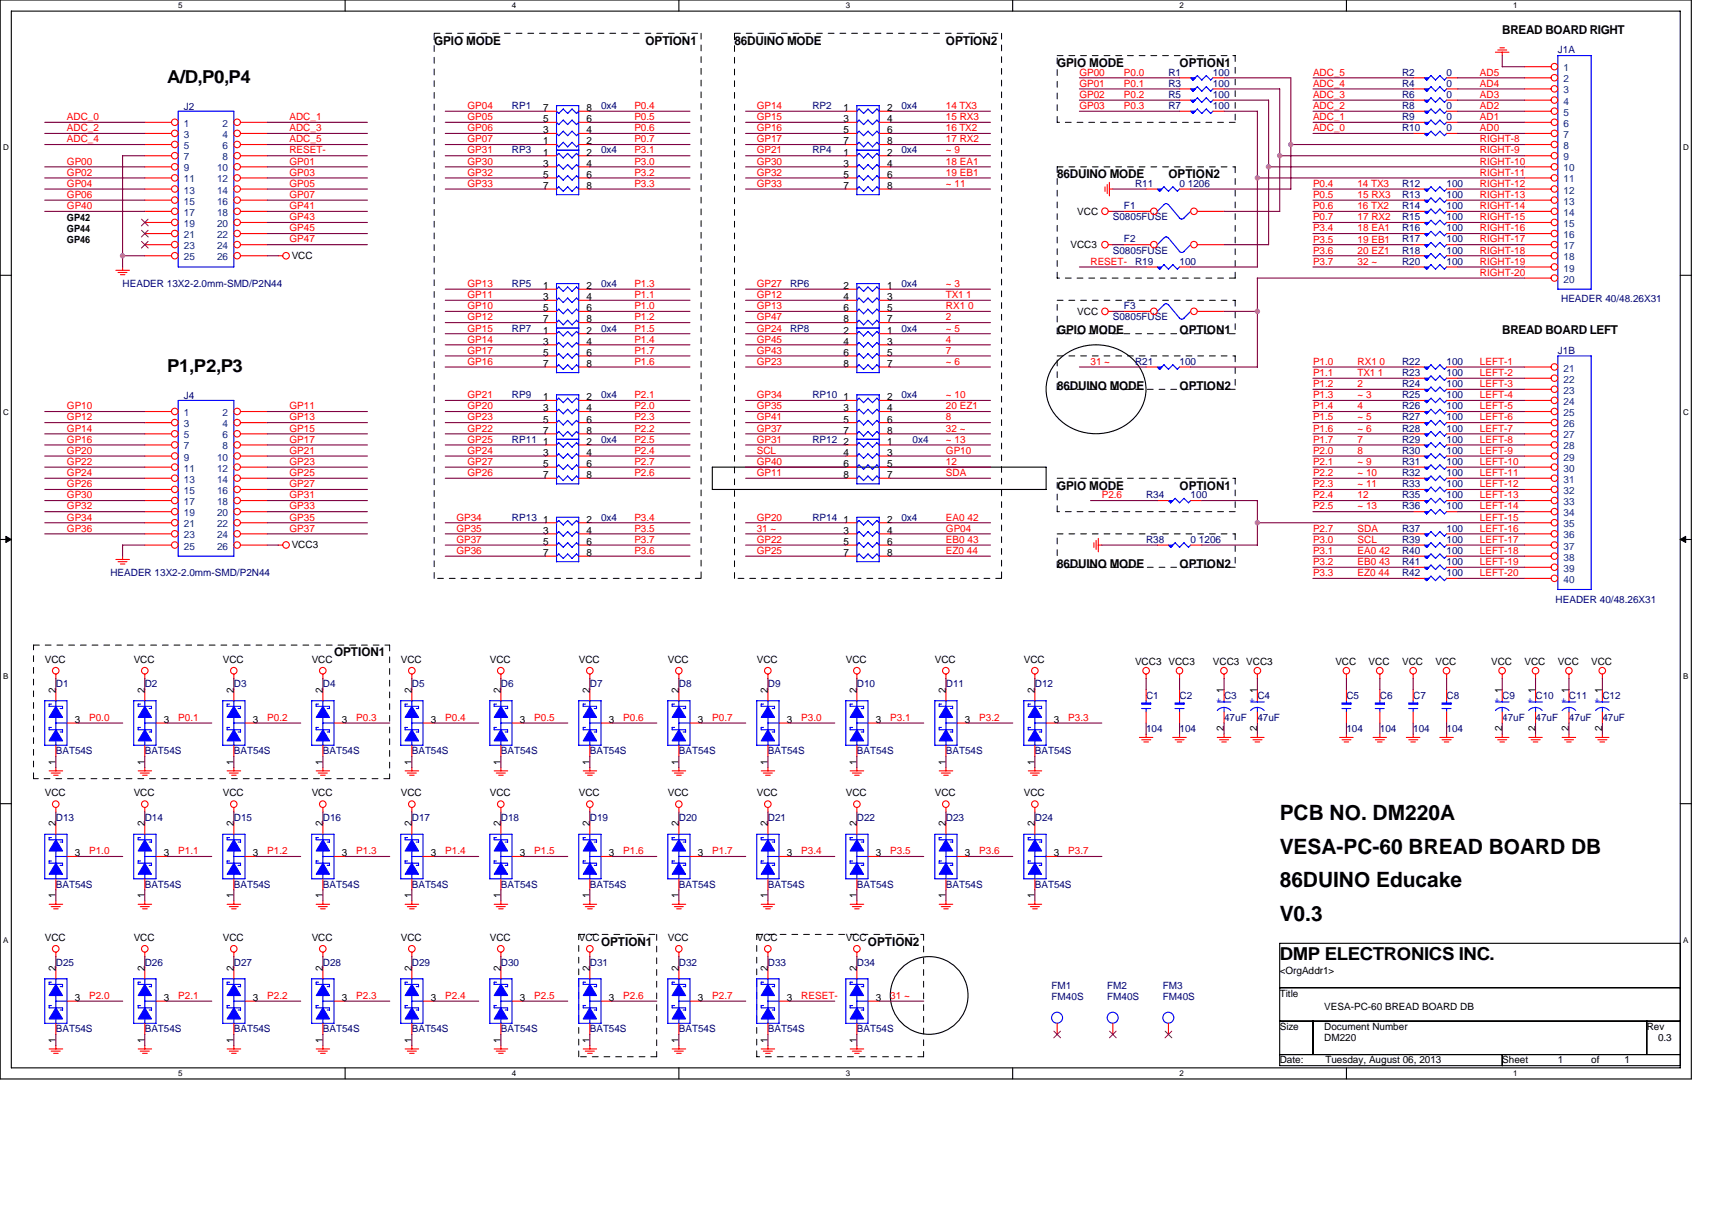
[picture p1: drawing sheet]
<svg xmlns="http://www.w3.org/2000/svg" width="297mm" height="210mm" viewBox="0 0 297 210" stroke-linecap="round" stroke-linejoin="round" font-family="sans-serif">
<defs><g id="words">
<g font-size="3.7">
<text x="222" y="142.4">PCB NO. DM220A</text>
<text x="222" y="148.2">VESA-PC-60 BREAD BOARD DB</text>
<text x="222" y="153.9">86DUINO Educake</text>
<text x="222" y="159.7">V0.3</text>
</g>
<g font-size="3.1">
<text x="29" y="14.4">A/D,P0,P4</text>
<text x="29" y="64.6">P1,P2,P3</text>
<text x="222" y="166.6">DMP ELECTRONICS INC.</text>
</g>
<g font-size="2.1">
<text x="260.6" y="5.8">BREAD BOARD RIGHT</text>
<text x="75.3" y="7.7">GPIO MODE</text>
<text x="112" y="7.7">OPTION1</text>
<text x="127.4" y="7.7">86DUINO MODE</text>
<text x="164.1" y="7.7">OPTION2</text>
<text x="183.4" y="11.6">GPIO MODE</text>
<text x="204.7" y="11.6">OPTION1</text>
<text x="183.4" y="30.9">86DUINO MODE</text>
<text x="202.7" y="30.9">OPTION2</text>
<text x="183.4" y="58">GPIO MODE</text>
<text x="204.7" y="58">OPTION1</text>
<text x="260.6" y="58">BREAD BOARD LEFT</text>
<text x="183.4" y="67.6">86DUINO MODE</text>
<text x="204.7" y="67.6">OPTION2</text>
<text x="183.4" y="85">GPIO MODE</text>
<text x="204.7" y="85">OPTION1</text>
<text x="183.4" y="98.5">86DUINO MODE</text>
<text x="204.7" y="98.5">OPTION2</text>
<text x="58" y="113.9">OPTION1</text>
<text x="104.3" y="164.1">OPTION1</text>
<text x="150.6" y="164.1">OPTION2</text>
</g>
<g font-size="1.7" fill="#000080">
<text x="270.3" y="9.3">J1A</text>
<text x="202.7" y="15">R3</text>
<text x="202.7" y="13.1">R1</text>
<text x="202.7" y="17">R5</text>
<text x="210.5" y="15">100</text>
<text x="210.5" y="13.1">100</text>
<text x="210.5" y="17">100</text>
<text x="243.3" y="17">R6</text>
<text x="243.3" y="15">R4</text>
<text x="243.3" y="13.1">R2</text>
<text x="251" y="17">0</text>
<text x="251" y="15">0</text>
<text x="251" y="13.1">0</text>
<text x="31.9" y="19.1">J2</text>
<text x="88.8" y="18.9">RP1</text>
<text x="104.3" y="18.9">0x4</text>
<text x="140.9" y="18.9">RP2</text>
<text x="156.4" y="18.9">0x4</text>
<text x="202.7" y="18.9">R7</text>
<text x="210.5" y="18.9">100</text>
<text x="243.3" y="18.9">R8</text>
<text x="243.3" y="22.8">R10</text>
<text x="243.3" y="20.8">R9</text>
<text x="251" y="22.8">0</text>
<text x="251" y="18.9">0</text>
<text x="251" y="20.8">0</text>
<text x="88.8" y="26.6">RP3</text>
<text x="104.3" y="26.6">0x4</text>
<text x="140.9" y="26.6">RP4</text>
<text x="156.4" y="26.6">0x4</text>
<text x="196.9" y="32.4">R11</text>
<text x="204.7" y="32.4">0 1206</text>
<text x="243.3" y="34.4">R13</text>
<text x="243.3" y="32.4">R12</text>
<text x="251" y="34.4">100</text>
<text x="251" y="32.4">100</text>
<text x="193.1" y="38.2">S0805FUSE</text>
<text x="195" y="36.3">F1</text>
<text x="243.3" y="40.2">R16</text>
<text x="243.3" y="38.2">R15</text>
<text x="243.3" y="36.3">R14</text>
<text x="251" y="40.2">100</text>
<text x="251" y="38.2">100</text>
<text x="251" y="36.3">100</text>
<text x="193.1" y="44">S0805FUSE</text>
<text x="195" y="42.1">F2</text>
<text x="196.9" y="45.9">R19</text>
<text x="204.7" y="45.9">100</text>
<text x="243.3" y="44">R18</text>
<text x="243.3" y="42.1">R17</text>
<text x="243.3" y="45.9">R20</text>
<text x="251" y="44">100</text>
<text x="251" y="42.1">100</text>
<text x="251" y="45.9">100</text>
<text x="21.3" y="49.8">HEADER 13X2-2.0mm-SMD/P2N44</text>
<text x="88.8" y="49.8">RP5</text>
<text x="104.3" y="49.8">0x4</text>
<text x="137.1" y="49.8">RP6</text>
<text x="156.4" y="49.8">0x4</text>
<text x="195" y="53.7">F3</text>
<text x="270.9" y="52.5">HEADER 40/48.26X31</text>
<text x="88.8" y="57.5">RP7</text>
<text x="104.3" y="57.5">0x4</text>
<text x="137.1" y="57.5">RP8</text>
<text x="156.4" y="57.5">0x4</text>
<text x="193.1" y="55.6">S0805FUSE</text>
<text x="196.9" y="63.3">R21</text>
<text x="204.7" y="63.3">100</text>
<text x="243.3" y="65.2">R23</text>
<text x="243.3" y="63.3">R22</text>
<text x="251" y="65.2">100</text>
<text x="251" y="63.3">100</text>
<text x="270.3" y="61.4">J1B</text>
<text x="31.9" y="69.3">J4</text>
<text x="88.8" y="69.1">RP9</text>
<text x="104.3" y="69.1">0x4</text>
<text x="140.9" y="69.1">RP10</text>
<text x="156.4" y="69.1">0x4</text>
<text x="243.3" y="71">R26</text>
<text x="243.3" y="69.1">R25</text>
<text x="243.3" y="67.2">R24</text>
<text x="251" y="71">100</text>
<text x="251" y="69.1">100</text>
<text x="251" y="67.2">100</text>
<text x="88.8" y="76.8">RP11</text>
<text x="104.3" y="76.8">0x4</text>
<text x="140.9" y="76.8">RP12</text>
<text x="158.3" y="76.8">0x4</text>
<text x="243.3" y="76.8">R29</text>
<text x="243.3" y="74.9">R28</text>
<text x="243.3" y="73">R27</text>
<text x="251" y="76.8">100</text>
<text x="251" y="74.9">100</text>
<text x="251" y="73">100</text>
<text x="243.3" y="82.6">R32</text>
<text x="243.3" y="80.7">R31</text>
<text x="243.3" y="78.8">R30</text>
<text x="251" y="82.6">100</text>
<text x="251" y="80.7">100</text>
<text x="251" y="78.8">100</text>
<text x="198.9" y="86.5">R34</text>
<text x="206.6" y="86.5">100</text>
<text x="243.3" y="84.5">R33</text>
<text x="243.3" y="88.4">R36</text>
<text x="243.3" y="86.5">R35</text>
<text x="251" y="84.5">100</text>
<text x="251" y="88.4">100</text>
<text x="251" y="86.5">100</text>
<text x="88.8" y="90.3">RP13</text>
<text x="104.3" y="90.3">0x4</text>
<text x="140.9" y="90.3">RP14</text>
<text x="156.4" y="90.3">0x4</text>
<text x="198.9" y="94.2">R38</text>
<text x="206.6" y="94.2">0 1206</text>
<text x="243.3" y="94.2">R39</text>
<text x="243.3" y="92.3">R37</text>
<text x="251" y="94.2">100</text>
<text x="251" y="92.3">100</text>
<text x="19.2" y="100">HEADER 13X2-2.0mm-SMD/P2N44</text>
<text x="243.3" y="98.1">R41</text>
<text x="243.3" y="96.1">R40</text>
<text x="243.3" y="100">R42</text>
<text x="251" y="98.1">100</text>
<text x="251" y="96.1">100</text>
<text x="251" y="100">100</text>
<text x="269.9" y="104.6">HEADER 40/48.26X31</text>
<text x="9.7" y="119.3">D1</text>
<text x="25.1" y="119.3">D2</text>
<text x="40.6" y="119.3">D3</text>
<text x="56" y="119.3">D4</text>
<text x="71.5" y="119.3">D5</text>
<text x="86.9" y="119.3">D6</text>
<text x="102.3" y="119.3">D7</text>
<text x="117.8" y="119.3">D8</text>
<text x="133.2" y="119.3">D9</text>
<text x="148.7" y="119.3">D10</text>
<text x="164.1" y="119.3">D11</text>
<text x="179.6" y="119.3">D12</text>
<text x="198.9" y="121.2">C1</text>
<text x="204.7" y="121.2">C2</text>
<text x="212.4" y="121.2">C3</text>
<text x="212.4" y="125.1">47uF</text>
<text x="218.2" y="121.2">C4</text>
<text x="218.2" y="125.1">47uF</text>
<text x="233.6" y="121.2">C5</text>
<text x="239.4" y="121.2">C6</text>
<text x="245.2" y="121.2">C7</text>
<text x="251" y="121.2">C8</text>
<text x="260.6" y="121.2">C9</text>
<text x="260.6" y="125.1">47uF</text>
<text x="266.4" y="121.2">C10</text>
<text x="266.4" y="125.1">47uF</text>
<text x="272.2" y="121.2">C11</text>
<text x="272.2" y="125.1">47uF</text>
<text x="278" y="121.2">C12</text>
<text x="278" y="125.1">47uF</text>
<text x="9.7" y="130.9">BAT54S</text>
<text x="25.1" y="130.9">BAT54S</text>
<text x="40.6" y="130.9">BAT54S</text>
<text x="56" y="130.9">BAT54S</text>
<text x="71.5" y="130.9">BAT54S</text>
<text x="86.9" y="130.9">BAT54S</text>
<text x="102.3" y="130.9">BAT54S</text>
<text x="117.8" y="130.9">BAT54S</text>
<text x="133.2" y="130.9">BAT54S</text>
<text x="148.7" y="130.9">BAT54S</text>
<text x="164.1" y="130.9">BAT54S</text>
<text x="179.6" y="130.9">BAT54S</text>
<text x="198.9" y="127">104</text>
<text x="204.7" y="127">104</text>
<text x="233.6" y="127">104</text>
<text x="239.4" y="127">104</text>
<text x="245.2" y="127">104</text>
<text x="251" y="127">104</text>
<text x="9.7" y="142.5">D13</text>
<text x="25.1" y="142.5">D14</text>
<text x="40.6" y="142.5">D15</text>
<text x="56" y="142.5">D16</text>
<text x="71.5" y="142.5">D17</text>
<text x="86.9" y="142.5">D18</text>
<text x="102.3" y="142.5">D19</text>
<text x="117.8" y="142.5">D20</text>
<text x="133.2" y="142.5">D21</text>
<text x="148.7" y="142.5">D22</text>
<text x="164.1" y="142.5">D23</text>
<text x="179.6" y="142.5">D24</text>
<text x="9.7" y="154.1">BAT54S</text>
<text x="25.1" y="154.1">BAT54S</text>
<text x="40.6" y="154.1">BAT54S</text>
<text x="56" y="154.1">BAT54S</text>
<text x="71.5" y="154.1">BAT54S</text>
<text x="86.9" y="154.1">BAT54S</text>
<text x="102.3" y="154.1">BAT54S</text>
<text x="117.8" y="154.1">BAT54S</text>
<text x="133.2" y="154.1">BAT54S</text>
<text x="148.7" y="154.1">BAT54S</text>
<text x="164.1" y="154.1">BAT54S</text>
<text x="179.6" y="154.1">BAT54S</text>
<text x="9.7" y="167.6">D25</text>
<text x="25.1" y="167.6">D26</text>
<text x="40.6" y="167.6">D27</text>
<text x="56" y="167.6">D28</text>
<text x="71.5" y="167.6">D29</text>
<text x="86.9" y="167.6">D30</text>
<text x="102.3" y="167.6">D31</text>
<text x="117.8" y="167.6">D32</text>
<text x="133.2" y="167.6">D33</text>
<text x="148.7" y="167.6">D34</text>
<text x="182.5" y="171.6">FM1</text>
<text x="182.5" y="173.5">FM40S</text>
<text x="192.1" y="171.6">FM2</text>
<text x="192.1" y="173.5">FM40S</text>
<text x="201.8" y="171.6">FM3</text>
<text x="201.8" y="173.5">FM40S</text>
<text x="9.7" y="179.1">BAT54S</text>
<text x="25.1" y="179.1">BAT54S</text>
<text x="40.6" y="179.1">BAT54S</text>
<text x="56" y="179.1">BAT54S</text>
<text x="71.5" y="179.1">BAT54S</text>
<text x="86.9" y="179.1">BAT54S</text>
<text x="102.3" y="179.1">BAT54S</text>
<text x="117.8" y="179.1">BAT54S</text>
<text x="133.2" y="179.1">BAT54S</text>
<text x="148.7" y="179.1">BAT54S</text>
</g>
<g font-size="1.7" fill="#f00">
<text x="187.3" y="15.1">GP01</text>
<text x="187.3" y="17">GP02</text>
<text x="187.3" y="13.1">GP00</text>
<text x="195" y="15.1">P0.1</text>
<text x="195" y="17">P0.2</text>
<text x="195" y="13.1">P0.0</text>
<text x="227.8" y="13.1">ADC_5</text>
<text x="227.8" y="17">ADC_3</text>
<text x="227.8" y="15.1">ADC_4</text>
<text x="256.8" y="13.1">AD5</text>
<text x="256.8" y="15.1">AD4</text>
<text x="256.8" y="17">AD3</text>
<text x="11.6" y="20.8">ADC_0</text>
<text x="11.6" y="22.8">ADC_2</text>
<text x="50.2" y="22.8">ADC_3</text>
<text x="50.2" y="20.8">ADC_1</text>
<text x="81.1" y="22.8">GP06</text>
<text x="81.1" y="20.8">GP05</text>
<text x="81.1" y="18.9">GP04</text>
<text x="110.1" y="20.8">P0.5</text>
<text x="110.1" y="18.9">P0.4</text>
<text x="110.1" y="22.8">P0.6</text>
<text x="131.3" y="20.8">GP15</text>
<text x="131.3" y="18.9">GP14</text>
<text x="131.3" y="22.8">GP16</text>
<text x="164.1" y="18.9">14 TX3</text>
<text x="164.1" y="20.8">15 RX3</text>
<text x="164.1" y="22.8">16 TX2</text>
<text x="187.3" y="18.9">GP03</text>
<text x="195" y="18.9">P0.3</text>
<text x="227.8" y="18.9">ADC_2</text>
<text x="227.8" y="20.9">ADC_1</text>
<text x="227.8" y="22.8">ADC_0</text>
<text x="256.8" y="18.9">AD2</text>
<text x="256.8" y="20.9">AD1</text>
<text x="256.8" y="22.8">AD0</text>
<text x="11.6" y="24.7">ADC_4</text>
<text x="11.6" y="28.6">GP00</text>
<text x="50.2" y="24.7">ADC_5</text>
<text x="50.2" y="28.6">GP01</text>
<text x="50.2" y="26.6">RESET-</text>
<text x="81.1" y="24.7">GP07</text>
<text x="81.1" y="26.6">GP31</text>
<text x="81.1" y="28.6">GP30</text>
<text x="110.1" y="28.6">P3.0</text>
<text x="110.1" y="26.6">P3.1</text>
<text x="110.1" y="24.7">P0.7</text>
<text x="131.3" y="26.6">GP21</text>
<text x="131.3" y="28.6">GP30</text>
<text x="131.3" y="24.7">GP17</text>
<text x="164.1" y="26.6">~ 9</text>
<text x="164.1" y="28.6">18 EA1</text>
<text x="164.1" y="24.7">17 RX2</text>
<text x="256.8" y="24.7">RIGHT-8</text>
<text x="256.8" y="28.6">RIGHT-10</text>
<text x="256.8" y="26.6">RIGHT-9</text>
<text x="11.6" y="30.5">GP02</text>
<text x="11.6" y="32.4">GP04</text>
<text x="11.6" y="34.4">GP06</text>
<text x="50.2" y="30.5">GP03</text>
<text x="50.2" y="34.4">GP07</text>
<text x="50.2" y="32.4">GP05</text>
<text x="81.1" y="32.4">GP33</text>
<text x="81.1" y="30.5">GP32</text>
<text x="110.1" y="32.4">P3.3</text>
<text x="110.1" y="30.5">P3.2</text>
<text x="131.3" y="32.4">GP33</text>
<text x="131.3" y="30.5">GP32</text>
<text x="164.1" y="30.5">19 EB1</text>
<text x="164.1" y="32.4">~ 11</text>
<text x="227.8" y="34.4">P0.5</text>
<text x="227.8" y="32.4">P0.4</text>
<text x="235.5" y="32.4">14 TX3</text>
<text x="235.5" y="34.4">15 RX3</text>
<text x="256.8" y="30.5">RIGHT-11</text>
<text x="256.8" y="32.4">RIGHT-12</text>
<text x="256.8" y="34.4">RIGHT-13</text>
<text x="11.6" y="36.3">GP40</text>
<text x="50.2" y="40.2">GP45</text>
<text x="50.2" y="38.2">GP43</text>
<text x="50.2" y="36.3">GP41</text>
<text x="227.8" y="36.3">P0.6</text>
<text x="227.8" y="38.2">P0.7</text>
<text x="227.8" y="40.2">P3.4</text>
<text x="235.5" y="36.3">16 TX2</text>
<text x="235.5" y="38.2">17 RX2</text>
<text x="235.5" y="40.2">18 EA1</text>
<text x="256.8" y="36.3">RIGHT-14</text>
<text x="256.8" y="38.2">RIGHT-15</text>
<text x="256.8" y="40.2">RIGHT-16</text>
<text x="50.2" y="42.1">GP47</text>
<text x="189.2" y="45.9">RESET-</text>
<text x="227.8" y="42.1">P3.5</text>
<text x="227.8" y="44">P3.6</text>
<text x="227.8" y="45.9">P3.7</text>
<text x="235.5" y="42.1">19 EB1</text>
<text x="235.5" y="44">20 EZ1</text>
<text x="235.5" y="45.9">32 ~</text>
<text x="256.8" y="47.9">RIGHT-20</text>
<text x="256.8" y="42.1">RIGHT-17</text>
<text x="256.8" y="44">RIGHT-18</text>
<text x="256.8" y="45.9">RIGHT-19</text>
<text x="81.1" y="49.8">GP13</text>
<text x="81.1" y="53.7">GP10</text>
<text x="81.1" y="51.7">GP11</text>
<text x="110.1" y="51.7">P1.1</text>
<text x="110.1" y="49.8">P1.3</text>
<text x="110.1" y="53.7">P1.0</text>
<text x="131.3" y="51.7">GP12</text>
<text x="131.3" y="53.7">GP13</text>
<text x="131.3" y="49.8">GP27</text>
<text x="164.1" y="51.7">TX1 1</text>
<text x="164.1" y="53.7">RX1 0</text>
<text x="164.1" y="49.8">~ 3</text>
<text x="81.1" y="57.5">GP15</text>
<text x="81.1" y="55.6">GP12</text>
<text x="81.1" y="59.5">GP14</text>
<text x="110.1" y="57.5">P1.5</text>
<text x="110.1" y="59.5">P1.4</text>
<text x="110.1" y="55.6">P1.2</text>
<text x="131.3" y="57.5">GP24</text>
<text x="131.3" y="59.5">GP45</text>
<text x="131.3" y="55.6">GP47</text>
<text x="164.1" y="57.5">~ 5</text>
<text x="164.1" y="59.5">4</text>
<text x="164.1" y="55.6">2</text>
<text x="81.1" y="63.3">GP16</text>
<text x="81.1" y="61.4">GP17</text>
<text x="110.1" y="63.3">P1.6</text>
<text x="110.1" y="61.4">P1.7</text>
<text x="131.3" y="63.3">GP23</text>
<text x="131.3" y="61.4">GP43</text>
<text x="164.1" y="63.3">~ 6</text>
<text x="164.1" y="61.4">7</text>
<text x="189.2" y="63.3">31 ~</text>
<text x="227.8" y="63.3">P1.0</text>
<text x="227.8" y="65.2">P1.1</text>
<text x="235.5" y="63.3">RX1 0</text>
<text x="235.5" y="65.2">TX1 1</text>
<text x="256.8" y="63.3">LEFT-1</text>
<text x="256.8" y="65.2">LEFT-2</text>
<text x="11.6" y="71">GP10</text>
<text x="50.2" y="71">GP11</text>
<text x="81.1" y="69.1">GP21</text>
<text x="81.1" y="71">GP20</text>
<text x="110.1" y="71">P2.0</text>
<text x="110.1" y="69.1">P2.1</text>
<text x="131.3" y="71">GP35</text>
<text x="131.3" y="69.1">GP34</text>
<text x="164.1" y="71">20 EZ1</text>
<text x="164.1" y="69.1">~ 10</text>
<text x="227.8" y="71">P1.4</text>
<text x="227.8" y="67.2">P1.2</text>
<text x="227.8" y="69.1">P1.3</text>
<text x="235.5" y="71">4</text>
<text x="235.5" y="67.2">2</text>
<text x="235.5" y="69.1">~ 3</text>
<text x="256.8" y="67.2">LEFT-3</text>
<text x="256.8" y="69.1">LEFT-4</text>
<text x="256.8" y="71">LEFT-5</text>
<text x="11.6" y="73">GP12</text>
<text x="11.6" y="74.9">GP14</text>
<text x="11.6" y="76.8">GP16</text>
<text x="50.2" y="73">GP13</text>
<text x="50.2" y="74.9">GP15</text>
<text x="50.2" y="76.8">GP17</text>
<text x="81.1" y="73">GP23</text>
<text x="81.1" y="74.9">GP22</text>
<text x="81.1" y="76.8">GP25</text>
<text x="110.1" y="74.9">P2.2</text>
<text x="110.1" y="76.8">P2.5</text>
<text x="110.1" y="73">P2.3</text>
<text x="131.3" y="76.8">GP31</text>
<text x="131.3" y="73">GP41</text>
<text x="131.3" y="74.9">GP37</text>
<text x="164.1" y="76.8">~ 13</text>
<text x="164.1" y="73">8</text>
<text x="164.1" y="74.9">32 ~</text>
<text x="227.8" y="73">P1.5</text>
<text x="227.8" y="76.8">P1.7</text>
<text x="227.8" y="74.9">P1.6</text>
<text x="235.5" y="73">~ 5</text>
<text x="235.5" y="76.8">7</text>
<text x="235.5" y="74.9">~ 6</text>
<text x="256.8" y="73">LEFT-6</text>
<text x="256.8" y="74.9">LEFT-7</text>
<text x="256.8" y="76.8">LEFT-8</text>
<text x="11.6" y="78.8">GP20</text>
<text x="11.6" y="80.7">GP22</text>
<text x="11.6" y="82.6">GP24</text>
<text x="50.2" y="78.8">GP21</text>
<text x="50.2" y="80.7">GP23</text>
<text x="50.2" y="82.6">GP25</text>
<text x="81.1" y="78.8">GP24</text>
<text x="81.1" y="80.7">GP27</text>
<text x="81.1" y="82.6">GP26</text>
<text x="110.1" y="78.8">P2.4</text>
<text x="110.1" y="80.7">P2.7</text>
<text x="110.1" y="82.6">P2.6</text>
<text x="131.3" y="80.7">GP40</text>
<text x="131.3" y="78.8">SCL</text>
<text x="131.3" y="82.6">GP11</text>
<text x="164.1" y="78.8">GP10</text>
<text x="164.1" y="80.7">12</text>
<text x="164.1" y="82.6">SDA</text>
<text x="227.8" y="80.7">P2.1</text>
<text x="227.8" y="78.8">P2.0</text>
<text x="227.8" y="82.6">P2.2</text>
<text x="235.5" y="80.7">~ 9</text>
<text x="235.5" y="78.8">8</text>
<text x="235.5" y="82.6">~ 10</text>
<text x="256.8" y="78.8">LEFT-9</text>
<text x="256.8" y="80.7">LEFT-10</text>
<text x="256.8" y="82.6">LEFT-11</text>
<text x="11.6" y="84.5">GP26</text>
<text x="11.6" y="86.5">GP30</text>
<text x="11.6" y="88.4">GP32</text>
<text x="50.2" y="84.5">GP27</text>
<text x="50.2" y="86.5">GP31</text>
<text x="50.2" y="88.4">GP33</text>
<text x="191.2" y="86.5">P2.6</text>
<text x="227.8" y="88.4">P2.5</text>
<text x="227.8" y="86.5">P2.4</text>
<text x="227.8" y="84.5">P2.3</text>
<text x="235.5" y="88.4">~ 13</text>
<text x="235.5" y="86.5">12</text>
<text x="235.5" y="84.5">~ 11</text>
<text x="256.8" y="84.5">LEFT-12</text>
<text x="256.8" y="86.5">LEFT-13</text>
<text x="256.8" y="88.4">LEFT-14</text>
<text x="11.6" y="90.3">GP34</text>
<text x="11.6" y="92.3">GP36</text>
<text x="50.2" y="90.3">GP35</text>
<text x="50.2" y="92.3">GP37</text>
<text x="79.2" y="90.3">GP34</text>
<text x="79.2" y="94.2">GP37</text>
<text x="79.2" y="92.3">GP35</text>
<text x="110.1" y="92.3">P3.5</text>
<text x="110.1" y="90.3">P3.4</text>
<text x="110.1" y="94.2">P3.7</text>
<text x="131.3" y="90.3">GP20</text>
<text x="131.3" y="92.3">31 ~</text>
<text x="131.3" y="94.2">GP22</text>
<text x="164.1" y="94.2">EB0 43</text>
<text x="164.1" y="90.3">EA0 42</text>
<text x="164.1" y="92.3">GP04</text>
<text x="227.8" y="92.3">P2.7</text>
<text x="227.8" y="94.2">P3.0</text>
<text x="235.5" y="92.3">SDA</text>
<text x="235.5" y="94.2">SCL</text>
<text x="256.8" y="90.3">LEFT-15</text>
<text x="256.8" y="92.3">LEFT-16</text>
<text x="256.8" y="94.2">LEFT-17</text>
<text x="79.2" y="96.1">GP36</text>
<text x="110.1" y="96.1">P3.6</text>
<text x="131.3" y="96.1">GP25</text>
<text x="164.1" y="96.1">EZ0 44</text>
<text x="227.8" y="96.1">P3.1</text>
<text x="227.8" y="100">P3.3</text>
<text x="227.8" y="98.1">P3.2</text>
<text x="235.5" y="96.1">EA0 42</text>
<text x="235.5" y="100">EZ0 44</text>
<text x="235.5" y="98.1">EB0 43</text>
<text x="256.8" y="96.1">LEFT-18</text>
<text x="256.8" y="98.1">LEFT-19</text>
<text x="256.8" y="100">LEFT-20</text>
<text x="15.5" y="125.1">P0.0</text>
<text x="30.9" y="125.1">P0.1</text>
<text x="46.4" y="125.1">P0.2</text>
<text x="61.8" y="125.1">P0.3</text>
<text x="77.3" y="125.1">P0.4</text>
<text x="92.7" y="125.1">P0.5</text>
<text x="108.1" y="125.1">P0.6</text>
<text x="123.6" y="125.1">P0.7</text>
<text x="139" y="125.1">P3.0</text>
<text x="154.5" y="125.1">P3.1</text>
<text x="169.9" y="125.1">P3.2</text>
<text x="185.4" y="125.1">P3.3</text>
<text x="15.5" y="148.3">P1.0</text>
<text x="30.9" y="148.3">P1.1</text>
<text x="46.4" y="148.3">P1.2</text>
<text x="61.8" y="148.3">P1.3</text>
<text x="77.3" y="148.3">P1.4</text>
<text x="92.7" y="148.3">P1.5</text>
<text x="108.1" y="148.3">P1.6</text>
<text x="123.6" y="148.3">P1.7</text>
<text x="139" y="148.3">P3.4</text>
<text x="154.5" y="148.3">P3.5</text>
<text x="169.9" y="148.3">P3.6</text>
<text x="185.4" y="148.3">P3.7</text>
<text x="15.5" y="173.4">P2.0</text>
<text x="30.9" y="173.4">P2.1</text>
<text x="46.4" y="173.4">P2.2</text>
<text x="61.8" y="173.4">P2.3</text>
<text x="77.3" y="173.4">P2.4</text>
<text x="92.7" y="173.4">P2.5</text>
<text x="108.1" y="173.4">P2.6</text>
<text x="123.6" y="173.4">P2.7</text>
<text x="139" y="173.4">RESET-</text>
<text x="154.5" y="173.4">31 ~</text>
</g>
<g font-size="1.7" fill="#004080">
<text x="271.3" y="12.4">1</text>
<text x="271.3" y="14.3">2</text>
<text x="271.3" y="16.2">3</text>
<text x="31.9" y="22">1</text>
<text x="31.9" y="23.9">3</text>
<text x="38.6" y="22">2</text>
<text x="38.6" y="23.9">4</text>
<text x="271.3" y="18.2">4</text>
<text x="271.3" y="20.1">5</text>
<text x="271.3" y="22">6</text>
<text x="271.3" y="23.9">7</text>
<text x="31.9" y="25.9">5</text>
<text x="31.9" y="27.8">7</text>
<text x="31.9" y="29.7">9</text>
<text x="37.7" y="29.7">10</text>
<text x="38.6" y="25.9">6</text>
<text x="38.6" y="27.8">8</text>
<text x="271.3" y="25.9">8</text>
<text x="271.3" y="27.8">9</text>
<text x="271.3" y="29.7">10</text>
<text x="31.9" y="31.7">11</text>
<text x="31.9" y="33.6">13</text>
<text x="31.9" y="35.5">15</text>
<text x="37.7" y="31.7">12</text>
<text x="37.7" y="33.6">14</text>
<text x="37.7" y="35.5">16</text>
<text x="271.3" y="31.7">11</text>
<text x="271.3" y="33.6">12</text>
<text x="271.3" y="35.5">13</text>
<text x="31.9" y="37.5">17</text>
<text x="31.9" y="39.4">19</text>
<text x="31.9" y="41.3">21</text>
<text x="37.7" y="37.5">18</text>
<text x="37.7" y="39.4">20</text>
<text x="37.7" y="41.3">22</text>
<text x="271.3" y="37.5">14</text>
<text x="271.3" y="39.4">15</text>
<text x="271.3" y="41.3">16</text>
<text x="31.9" y="43.2">23</text>
<text x="31.9" y="45.2">25</text>
<text x="37.7" y="43.2">24</text>
<text x="37.7" y="45.2">26</text>
<text x="271.3" y="43.2">17</text>
<text x="271.3" y="47.1">19</text>
<text x="271.3" y="45.2">18</text>
<text x="271.3" y="49">20</text>
<text x="271.3" y="64.5">21</text>
<text x="271.3" y="66.4">22</text>
<text x="271.3" y="68.3">23</text>
<text x="271.3" y="70.3">24</text>
<text x="31.9" y="72.2">1</text>
<text x="31.9" y="74.1">3</text>
<text x="31.9" y="76.1">5</text>
<text x="31.9" y="78">7</text>
<text x="38.6" y="72.2">2</text>
<text x="38.6" y="74.1">4</text>
<text x="38.6" y="76.1">6</text>
<text x="38.6" y="78">8</text>
<text x="271.3" y="72.2">25</text>
<text x="271.3" y="74.1">26</text>
<text x="271.3" y="76.1">27</text>
<text x="271.3" y="78">28</text>
<text x="31.9" y="79.9">9</text>
<text x="31.9" y="81.9">11</text>
<text x="31.9" y="83.8">13</text>
<text x="37.7" y="81.9">12</text>
<text x="37.7" y="83.8">14</text>
<text x="37.7" y="79.9">10</text>
<text x="271.3" y="79.9">29</text>
<text x="271.3" y="81.9">30</text>
<text x="271.3" y="83.8">31</text>
<text x="31.9" y="85.7">15</text>
<text x="31.9" y="87.7">17</text>
<text x="31.9" y="89.6">19</text>
<text x="37.7" y="85.7">16</text>
<text x="37.7" y="87.7">18</text>
<text x="37.7" y="89.6">20</text>
<text x="271.3" y="85.7">32</text>
<text x="271.3" y="87.7">33</text>
<text x="271.3" y="89.6">34</text>
<text x="31.9" y="91.5">21</text>
<text x="31.9" y="93.4">23</text>
<text x="31.9" y="95.4">25</text>
<text x="37.7" y="91.5">22</text>
<text x="37.7" y="93.4">24</text>
<text x="37.7" y="95.4">26</text>
<text x="271.3" y="91.5">35</text>
<text x="271.3" y="93.4">36</text>
<text x="271.3" y="95.4">37</text>
<text x="271.3" y="97.3">38</text>
<text x="271.3" y="99.2">39</text>
<text x="271.3" y="101.2">40</text>
</g>
<g font-size="1.7">
<text x="94.2" y="23.1">3</text>
<text x="94.2" y="21.2">5</text>
<text x="94.2" y="19.3">7</text>
<text x="101.8" y="23.1">4</text>
<text x="101.8" y="21.2">6</text>
<text x="101.8" y="19.3">8</text>
<text x="146.3" y="19.3">1</text>
<text x="146.3" y="21.2">3</text>
<text x="146.3" y="23.1">5</text>
<text x="153.9" y="19.3">2</text>
<text x="153.9" y="21.2">4</text>
<text x="153.9" y="23.1">6</text>
<text x="94.2" y="27">1</text>
<text x="94.2" y="28.9">3</text>
<text x="94.2" y="25.1">1</text>
<text x="101.8" y="27">2</text>
<text x="101.8" y="28.9">4</text>
<text x="101.8" y="25.1">2</text>
<text x="146.3" y="27">1</text>
<text x="146.3" y="28.9">3</text>
<text x="146.3" y="25.1">7</text>
<text x="153.9" y="27">2</text>
<text x="153.9" y="28.9">4</text>
<text x="153.9" y="25.1">8</text>
<text x="94.2" y="30.9">5</text>
<text x="94.2" y="32.8">7</text>
<text x="101.8" y="30.9">6</text>
<text x="101.8" y="32.8">8</text>
<text x="146.3" y="30.9">5</text>
<text x="146.3" y="32.8">7</text>
<text x="153.9" y="30.9">6</text>
<text x="153.9" y="32.8">8</text>
<text x="11.6" y="38.3">GP42</text>
<text x="11.6" y="40.2">GP44</text>
<text x="186.9" y="37.3">VCC</text>
<text x="11.6" y="42.1">GP46</text>
<text x="50.6" y="45">VCC</text>
<text x="185.7" y="43.1">VCC3</text>
<text x="94.2" y="50.2">1</text>
<text x="94.2" y="52.1">3</text>
<text x="101.8" y="50.2">2</text>
<text x="101.8" y="52.1">4</text>
<text x="146.3" y="50.2">2</text>
<text x="146.3" y="52.1">4</text>
<text x="153.9" y="50.2">1</text>
<text x="153.9" y="52.1">3</text>
<text x="94.2" y="54">5</text>
<text x="94.2" y="56">7</text>
<text x="94.2" y="57.9">1</text>
<text x="94.2" y="59.8">3</text>
<text x="101.8" y="54">6</text>
<text x="101.8" y="56">8</text>
<text x="101.8" y="57.9">2</text>
<text x="101.8" y="59.8">4</text>
<text x="146.3" y="54">6</text>
<text x="146.3" y="56">8</text>
<text x="146.3" y="57.9">2</text>
<text x="146.3" y="59.8">4</text>
<text x="153.9" y="54">5</text>
<text x="153.9" y="56">7</text>
<text x="153.9" y="57.9">1</text>
<text x="153.9" y="59.8">3</text>
<text x="186.9" y="54.6">VCC</text>
<text x="94.2" y="61.7">5</text>
<text x="94.2" y="63.7">7</text>
<text x="101.8" y="61.7">6</text>
<text x="101.8" y="63.7">8</text>
<text x="146.3" y="61.7">6</text>
<text x="146.3" y="63.7">8</text>
<text x="153.9" y="61.7">5</text>
<text x="153.9" y="63.7">7</text>
<text x="94.2" y="69.5">1</text>
<text x="94.2" y="71.4">3</text>
<text x="101.8" y="69.5">2</text>
<text x="101.8" y="71.4">4</text>
<text x="146.3" y="69.5">1</text>
<text x="146.3" y="71.4">3</text>
<text x="153.9" y="69.5">2</text>
<text x="153.9" y="71.4">4</text>
<text x="94.2" y="73.3">5</text>
<text x="94.2" y="75.3">7</text>
<text x="94.2" y="77.2">1</text>
<text x="101.8" y="73.3">6</text>
<text x="101.8" y="75.3">8</text>
<text x="101.8" y="77.2">2</text>
<text x="146.3" y="73.3">5</text>
<text x="146.3" y="75.3">7</text>
<text x="146.3" y="77.2">2</text>
<text x="153.9" y="73.3">6</text>
<text x="153.9" y="75.3">8</text>
<text x="153.9" y="77.2">1</text>
<text x="94.2" y="79.1">3</text>
<text x="94.2" y="81">5</text>
<text x="94.2" y="83">7</text>
<text x="101.8" y="79.1">4</text>
<text x="101.8" y="81">6</text>
<text x="101.8" y="83">8</text>
<text x="146.3" y="79.1">4</text>
<text x="146.3" y="81">6</text>
<text x="146.3" y="83">8</text>
<text x="153.9" y="79.1">3</text>
<text x="153.9" y="81">5</text>
<text x="153.9" y="83">7</text>
<text x="50.6" y="95.2">VCC3</text>
<text x="94.2" y="90.7">1</text>
<text x="94.2" y="92.6">3</text>
<text x="94.2" y="94.6">5</text>
<text x="101.8" y="90.7">2</text>
<text x="101.8" y="92.6">4</text>
<text x="101.8" y="94.6">6</text>
<text x="146.3" y="90.7">1</text>
<text x="146.3" y="92.6">3</text>
<text x="146.3" y="94.6">5</text>
<text x="153.9" y="90.7">2</text>
<text x="153.9" y="92.6">4</text>
<text x="153.9" y="94.6">6</text>
<text x="94.2" y="96.5">7</text>
<text x="101.8" y="96.5">8</text>
<text x="146.3" y="96.5">7</text>
<text x="153.9" y="96.5">8</text>
<text x="7.8" y="115">VCC</text>
<text x="23.2" y="115">VCC</text>
<text x="38.6" y="115">VCC</text>
<text x="54.1" y="115">VCC</text>
<text x="69.5" y="115">VCC</text>
<text x="85" y="115">VCC</text>
<text x="100.4" y="115">VCC</text>
<text x="115.9" y="115">VCC</text>
<text x="131.3" y="115">VCC</text>
<text x="146.7" y="115">VCC</text>
<text x="162.2" y="115">VCC</text>
<text x="177.6" y="115">VCC</text>
<text x="196.9" y="115.4">VCC3 VCC3</text>
<text x="210.5" y="115.4">VCC3 VCC3</text>
<text x="231.7" y="115.4">VCC</text>
<text x="237.5" y="115.4">VCC</text>
<text x="243.3" y="115.4">VCC</text>
<text x="249.1" y="115.4">VCC</text>
<text x="258.7" y="115.4">VCC</text>
<text x="264.5" y="115.4">VCC</text>
<text x="270.3" y="115.4">VCC</text>
<text x="276.1" y="115.4">VCC</text>
<text x="9.7" y="120.2" transform="rotate(-90 9.7 120.2)">2</text>
<text x="13" y="125.5">3</text>
<text x="25.1" y="120.2" transform="rotate(-90 25.1 120.2)">2</text>
<text x="28.4" y="125.5">3</text>
<text x="40.6" y="120.2" transform="rotate(-90 40.6 120.2)">2</text>
<text x="43.9" y="125.5">3</text>
<text x="56" y="120.2" transform="rotate(-90 56 120.2)">2</text>
<text x="59.3" y="125.5">3</text>
<text x="71.4" y="120.2" transform="rotate(-90 71.4 120.2)">2</text>
<text x="74.7" y="125.5">3</text>
<text x="86.9" y="120.2" transform="rotate(-90 86.9 120.2)">2</text>
<text x="90.2" y="125.5">3</text>
<text x="102.3" y="120.2" transform="rotate(-90 102.3 120.2)">2</text>
<text x="105.6" y="125.5">3</text>
<text x="117.8" y="120.2" transform="rotate(-90 117.8 120.2)">2</text>
<text x="121.1" y="125.5">3</text>
<text x="133.2" y="120.2" transform="rotate(-90 133.2 120.2)">2</text>
<text x="136.5" y="125.5">3</text>
<text x="148.7" y="120.2" transform="rotate(-90 148.7 120.2)">2</text>
<text x="152" y="125.5">3</text>
<text x="164.1" y="120.2" transform="rotate(-90 164.1 120.2)">2</text>
<text x="167.4" y="125.5">3</text>
<text x="179.5" y="120.2" transform="rotate(-90 179.5 120.2)">2</text>
<text x="182.9" y="125.5">3</text>
<text x="278" y="120.2" transform="rotate(-90 278 120.2)">1</text>
<text x="212.4" y="126.9" transform="rotate(-90 212.4 126.9)">2</text>
<text x="218.1" y="126.9" transform="rotate(-90 218.1 126.9)">2</text>
<text x="260.6" y="126.9" transform="rotate(-90 260.6 126.9)">2</text>
<text x="266.4" y="126.9" transform="rotate(-90 266.4 126.9)">2</text>
<text x="272.2" y="126.9" transform="rotate(-90 272.2 126.9)">2</text>
<text x="278" y="126.9" transform="rotate(-90 278 126.9)">2</text>
<text x="9.7" y="132.7" transform="rotate(-90 9.7 132.7)">1</text>
<text x="25.1" y="132.7" transform="rotate(-90 25.1 132.7)">1</text>
<text x="40.6" y="132.7" transform="rotate(-90 40.6 132.7)">1</text>
<text x="56" y="132.7" transform="rotate(-90 56 132.7)">1</text>
<text x="71.4" y="132.7" transform="rotate(-90 71.4 132.7)">1</text>
<text x="86.9" y="132.7" transform="rotate(-90 86.9 132.7)">1</text>
<text x="102.3" y="132.7" transform="rotate(-90 102.3 132.7)">1</text>
<text x="117.8" y="132.7" transform="rotate(-90 117.8 132.7)">1</text>
<text x="133.2" y="132.7" transform="rotate(-90 133.2 132.7)">1</text>
<text x="148.7" y="132.7" transform="rotate(-90 148.7 132.7)">1</text>
<text x="164.1" y="132.7" transform="rotate(-90 164.1 132.7)">1</text>
<text x="179.5" y="132.7" transform="rotate(-90 179.5 132.7)">1</text>
<text x="7.8" y="138.2">VCC</text>
<text x="9.7" y="143.4" transform="rotate(-90 9.7 143.4)">2</text>
<text x="23.2" y="138.2">VCC</text>
<text x="25.1" y="143.4" transform="rotate(-90 25.1 143.4)">2</text>
<text x="38.6" y="138.2">VCC</text>
<text x="40.6" y="143.4" transform="rotate(-90 40.6 143.4)">2</text>
<text x="54.1" y="138.2">VCC</text>
<text x="56" y="143.4" transform="rotate(-90 56 143.4)">2</text>
<text x="69.5" y="138.2">VCC</text>
<text x="71.4" y="143.4" transform="rotate(-90 71.4 143.4)">2</text>
<text x="85" y="138.2">VCC</text>
<text x="86.9" y="143.4" transform="rotate(-90 86.9 143.4)">2</text>
<text x="100.4" y="138.2">VCC</text>
<text x="102.3" y="143.4" transform="rotate(-90 102.3 143.4)">2</text>
<text x="115.9" y="138.2">VCC</text>
<text x="117.8" y="143.4" transform="rotate(-90 117.8 143.4)">2</text>
<text x="131.3" y="138.2">VCC</text>
<text x="133.2" y="143.4" transform="rotate(-90 133.2 143.4)">2</text>
<text x="146.7" y="138.2">VCC</text>
<text x="148.7" y="143.4" transform="rotate(-90 148.7 143.4)">2</text>
<text x="162.2" y="138.2">VCC</text>
<text x="164.1" y="143.4" transform="rotate(-90 164.1 143.4)">2</text>
<text x="177.6" y="138.2">VCC</text>
<text x="179.5" y="143.4" transform="rotate(-90 179.5 143.4)">2</text>
<text x="13" y="148.6">3</text>
<text x="28.4" y="148.6">3</text>
<text x="43.9" y="148.6">3</text>
<text x="59.3" y="148.6">3</text>
<text x="74.7" y="148.6">3</text>
<text x="90.2" y="148.6">3</text>
<text x="105.6" y="148.6">3</text>
<text x="121.1" y="148.6">3</text>
<text x="136.5" y="148.6">3</text>
<text x="152" y="148.6">3</text>
<text x="167.4" y="148.6">3</text>
<text x="182.9" y="148.6">3</text>
<text x="9.7" y="155.9" transform="rotate(-90 9.7 155.9)">1</text>
<text x="25.1" y="155.9" transform="rotate(-90 25.1 155.9)">1</text>
<text x="40.6" y="155.9" transform="rotate(-90 40.6 155.9)">1</text>
<text x="56" y="155.9" transform="rotate(-90 56 155.9)">1</text>
<text x="71.4" y="155.9" transform="rotate(-90 71.4 155.9)">1</text>
<text x="86.9" y="155.9" transform="rotate(-90 86.9 155.9)">1</text>
<text x="102.3" y="155.9" transform="rotate(-90 102.3 155.9)">1</text>
<text x="117.8" y="155.9" transform="rotate(-90 117.8 155.9)">1</text>
<text x="133.2" y="155.9" transform="rotate(-90 133.2 155.9)">1</text>
<text x="148.7" y="155.9" transform="rotate(-90 148.7 155.9)">1</text>
<text x="164.1" y="155.9" transform="rotate(-90 164.1 155.9)">1</text>
<text x="179.5" y="155.9" transform="rotate(-90 179.5 155.9)">1</text>
<text x="7.8" y="163.3">VCC</text>
<text x="23.2" y="163.3">VCC</text>
<text x="38.6" y="163.3">VCC</text>
<text x="54.1" y="163.3">VCC</text>
<text x="69.5" y="163.3">VCC</text>
<text x="85" y="163.3">VCC</text>
<text x="100.4" y="163.3">VCC</text>
<text x="115.9" y="163.3">VCC</text>
<text x="131.3" y="163.3">VCC</text>
<text x="146.7" y="163.3">VCC</text>
<text x="9.7" y="168.5" transform="rotate(-90 9.7 168.5)">2</text>
<text x="13" y="173.7">3</text>
<text x="25.1" y="168.5" transform="rotate(-90 25.1 168.5)">2</text>
<text x="28.4" y="173.7">3</text>
<text x="40.6" y="168.5" transform="rotate(-90 40.6 168.5)">2</text>
<text x="43.9" y="173.7">3</text>
<text x="56" y="168.5" transform="rotate(-90 56 168.5)">2</text>
<text x="59.3" y="173.7">3</text>
<text x="71.4" y="168.5" transform="rotate(-90 71.4 168.5)">2</text>
<text x="74.7" y="173.7">3</text>
<text x="86.9" y="168.5" transform="rotate(-90 86.9 168.5)">2</text>
<text x="90.2" y="173.7">3</text>
<text x="102.3" y="168.5" transform="rotate(-90 102.3 168.5)">2</text>
<text x="105.6" y="173.7">3</text>
<text x="117.8" y="168.5" transform="rotate(-90 117.8 168.5)">2</text>
<text x="121.1" y="173.7">3</text>
<text x="133.2" y="168.5" transform="rotate(-90 133.2 168.5)">2</text>
<text x="136.5" y="173.7">3</text>
<text x="148.7" y="168.5" transform="rotate(-90 148.7 168.5)">2</text>
<text x="152" y="173.7">3</text>
<text x="222" y="169.1">&lt;OrgAddr1&gt;</text>
<text x="222" y="173">Title</text>
<text x="222" y="178.8">Size</text>
<text x="229.8" y="175.3">VESA-PC-60 BREAD BOARD DB</text>
<text x="229.8" y="178.8">Document Number</text>
<text x="285.7" y="178.8">Rev</text>
<text x="9.7" y="181" transform="rotate(-90 9.7 181)">1</text>
<text x="25.1" y="181" transform="rotate(-90 25.1 181)">1</text>
<text x="40.6" y="181" transform="rotate(-90 40.6 181)">1</text>
<text x="56" y="181" transform="rotate(-90 56 181)">1</text>
<text x="71.4" y="181" transform="rotate(-90 71.4 181)">1</text>
<text x="86.9" y="181" transform="rotate(-90 86.9 181)">1</text>
<text x="102.3" y="181" transform="rotate(-90 102.3 181)">1</text>
<text x="117.8" y="181" transform="rotate(-90 117.8 181)">1</text>
<text x="133.2" y="181" transform="rotate(-90 133.2 181)">1</text>
<text x="148.7" y="181" transform="rotate(-90 148.7 181)">1</text>
<text x="222" y="184.6">Date:</text>
<text x="229.8" y="180.7">DM220</text>
<text x="230" y="184.6">Tuesday, August 06, 2013</text>
<text x="260.6" y="184.6">Sheet</text>
<text x="270.3" y="184.6">1</text>
<text x="276.1" y="184.6">of</text>
<text x="281.9" y="184.6">1</text>
<text x="287.7" y="180.7">0.3</text>
</g>
<g font-size="1.7" fill="#00f">
<text x="211.9" y="122" transform="rotate(-90 211.9 122)">+ 1</text>
<text x="217.7" y="122" transform="rotate(-90 217.7 122)">+ 1</text>
<text x="260.2" y="122" transform="rotate(-90 260.2 122)">+ 1</text>
<text x="266" y="122" transform="rotate(-90 266 122)">+ 1</text>
<text x="271.8" y="122" transform="rotate(-90 271.8 122)">+ 1</text>
<text x="277.6" y="122" transform="rotate(-90 277.6 122)">+</text>
</g>
<g font-size="1.4">
<text x="30.9" y="1.5">5</text>
<text x="88.8" y="1.5">4</text>
<text x="146.7" y="1.5">3</text>
<text x="204.7" y="1.5">2</text>
<text x="262.6" y="1.5">1</text>
<text x=".5" y="26.1">D</text>
<text x="292" y="26.1">D</text>
<text x=".5" y="71.9">C</text>
<text x="292" y="71.9">C</text>
<text x=".5" y="117.8">B</text>
<text x="292" y="117.8">B</text>
<text x=".5" y="163.6">A</text>
<text x="292" y="163.6">A</text>
<text x="30.9" y="186.8">5</text>
<text x="88.8" y="186.8">4</text>
<text x="146.7" y="186.8">3</text>
<text x="204.7" y="186.8">2</text>
<text x="262.6" y="186.8">1</text>
</g>
</g></defs>
<path d="M0 0h293.5v187.2h-293.5zM2 1.9h289.5v183.4h-289.5z" fill="none" stroke="#000" stroke-width=".19"/>
<g fill="#fff">
<path d="M30.9 .2h.8v1.6h-.8z"/>
<path d="M30.9 185.5h.8v1.6h-.8z"/>
</g>
<path d="M59.9 0v1.9M59.9 185.3v1.9" fill="none" stroke="#000" stroke-width=".19"/>
<g fill="#fff">
<path d="M88.8 .2h.8v1.6h-.8z"/>
<path d="M88.8 185.5h.8v1.6h-.8z"/>
</g>
<path d="M117.8 0v1.9M117.8 185.3v1.9" fill="none" stroke="#000" stroke-width=".19"/>
<g fill="#fff">
<path d="M146.7 .2h.8v1.6h-.8z"/>
<path d="M146.7 185.5h.8v1.6h-.8z"/>
</g>
<path d="M175.7 0v1.9M175.7 185.3v1.9" fill="none" stroke="#000" stroke-width=".19"/>
<g fill="#fff">
<path d="M204.7 .2h.7v1.6h-.7z"/>
<path d="M204.7 185.5h.7v1.6h-.7z"/>
</g>
<path d="M233.6 0v1.9M233.6 185.3v1.9" fill="none" stroke="#000" stroke-width=".19"/>
<g fill="#fff">
<path d="M262.6 .2h.7v1.6h-.7z"/>
<path d="M262.6 185.5h.7v1.6h-.7z"/>
<path d="M.5 24.8h1v1.6h-1z"/>
<path d="M292 24.8h1v1.6h-1z"/>
<path d="M.5 70.7h1v1.5h-1z"/>
<path d="M292 70.7h1v1.5h-1z"/>
</g>
<path d="M0 47.8h2M291.5 47.8h2" fill="none" stroke="#000" stroke-width=".19"/>
<g fill="#fff">
<path d="M.5 116.5h.9v1.6h-.9z"/>
<path d="M292 116.5h.9v1.6h-.9z"/>
</g>
<path d="M0 93.6h2M291.5 93.6h2" fill="none" stroke="#000" stroke-width=".19"/>
<path d="M1 93.1l1 .5-1 .5zM291.5 93.6l1-.5v1z" fill="#000" stroke="#000" stroke-width=".17"/>
<g fill="#fff">
<path d="M.5 162.4h.9v1.5h-.9z"/>
<path d="M292 162.4h.9v1.5h-.9z"/>
</g>
<g fill="none" stroke="#000" stroke-width=".19">
<path d="M184 62.1a9.2 9.2 0 0 1 14.2 2.4 7.4 7.4 0 0 1-4.7 10.2 9.1 9.1 0 0 1-11.3-4.2 7.1 7.1 0 0 1 1.8-8.4zM123.6 81.1h57.9v3.8h-57.9zM0 139.5h2M291.5 139.5h2M222 163.7h69.5v21.2h-69.5zM222 171.4h69.5M222 177.2h69.5M227.8 177.2v5.8M285.7 177.2v5.8M222 183h69.5M260.6 183v1.9"/>
<circle cx="161.2" cy="172.7" r="6.7"/>
</g>
<g fill="none" stroke="#000" stroke-width=".17" stroke-dasharray="1 1 1 1 1 1 1 1">
<path d="M75.3 5.8h46.3M121.6 5.8v94.6M127.4 5.8h46.4M173.8 5.8v94.6M183.4 9.7h30.9M214.3 9.7v11.5M183.4 21.2v-11.5M183.4 29h30.9M214.3 21.2h-30.9M214.3 29v19.3M183.4 48.3v-19.3M183.4 52.1h30.9"/>
<path d="M183.4 57.9v-5.8M214.3 48.3h-30.9M214.3 52.1v5.8M214.3 57.9h-30.9M183.4 61.8h30.9M183.4 67.6v-5.8M214.3 61.8v5.8M214.3 67.6h-30.9M183.4 83h30.9M183.4 88.8v-5.8M183.4 92.6h30.9M183.4 98.4v-5.8"/>
<path d="M214.3 83v5.8M214.3 88.8h-30.9M214.3 92.6v5.8M214.3 98.4h-30.9M5.8 112h61.8M67.6 112v23.1M75.3 100.4v-94.6M121.6 100.4h-46.3M127.4 100.4v-94.6M173.8 100.4h-46.4M5.8 135.1v-23.1M67.6 135.1h-61.8"/>
<path d="M100.4 162.2h13.5M113.9 162.2v21.2M131.3 162.2h28.9M160.2 162.2v21.2M100.4 183.4v-21.2M113.9 183.4h-13.5M131.3 183.4v-21.2M160.2 183.4h-28.9"/>
</g>
<g fill="none" stroke="#f00" stroke-width=".19">
<path d="M94.6 19.3h2M100.4 19.3h1.9M146.7 19.3h2M152.5 19.3h2M204.7 19.3h1.9M204.7 17.4h1.9M204.7 15.4h1.9M204.7 13.5h1.9M210.5 19.3h1.9M210.5 17.4h1.9M210.5 15.4h1.9M210.5 13.5h1.9"/>
<path d="M245.2 19.3h1.9M245.2 17.4h1.9M245.2 15.4h1.9M245.2 13.5h1.9M251 19.3h1.9M251 17.4h1.9M251 15.4h1.9M251 13.5h1.9M259.5 9.1h2.3M259.9 8.7h1.5M260.2 8.3h.8M260.6 9v.7"/>
<path d="M264.5 19.3h4.6M264.5 17.4h4.6M264.5 15.4h4.6M264.5 13.5h4.6M264.5 11.6h4.6M25.1 36.7h4.7M25.1 32.8h4.7M25.1 27h4.7M25.1 29h4.7M25.1 30.9h4.7M25.1 23.2h4.7M25.1 21.2h4.7"/>
<path d="M25.1 34.7h4.7M25.1 38.6h4.7M25.1 25.1h4.7M41.7 36.7h4.7M41.7 32.8h4.7M41.7 27h4.7M41.7 29h4.7M41.7 30.9h4.7M41.7 23.2h4.7M41.7 21.2h4.7M41.7 34.7h4.7M41.7 38.6h4.7"/>
<path d="M41.7 25.1h4.7M94.6 32.8h2M94.6 27h2M94.6 29h2M94.6 30.9h2M94.6 23.2h2M94.6 21.2h2M94.6 25.1h2M100.4 32.8h1.9M100.4 27h1.9M100.4 29h1.9M100.4 30.9h1.9"/>
<path d="M100.4 23.2h1.9M100.4 21.2h1.9M100.4 25.1h1.9M146.7 32.8h2M146.7 27h2M146.7 29h2M146.7 30.9h2M146.7 23.2h2M146.7 21.2h2M146.7 25.1h2M152.5 32.8h2M152.5 27h2"/>
<path d="M152.5 29h2M152.5 30.9h2M152.5 23.2h2M152.5 21.2h2M152.5 25.1h2M191.7 32.4v.8M192.1 32v1.6M192.3 36.7h.8M192.5 32.8h.6M192.5 31.6v2.4M195 36.7h4.6M198.9 32.8h1.9"/>
<path d="M204.7 32.8h1.9M207.7 36.7h4.7M245.2 36.7h1.9M245.2 32.8h1.9M245.2 23.2h1.9M245.2 21.2h1.9M245.2 34.7h1.9M245.2 38.6h1.9M251 36.7h1.9M251 32.8h1.9M251 23.2h1.9M251 21.2h1.9"/>
<path d="M251 34.7h1.9M251 38.6h1.9M264.5 36.7h4.6M264.5 32.8h4.6M264.5 27h4.6M264.5 29h4.6M264.5 30.9h4.6M264.5 23.2h4.6M264.5 21.2h4.6M264.5 34.7h4.6M264.5 38.6h4.6M264.5 25.1h4.6"/>
<path d="M20.1 46.9h2.4M20.5 47.3h1.5M20.9 47.7h.8M21.3 46.3v.6M25.1 44.4h4.7M25.1 42.5h4.7M25.1 40.5h4.7M41.7 44.4h4.7M41.7 42.5h4.7M41.7 40.5h4.7M48.3 44.4h.8M94.6 54h2"/>
<path d="M94.6 50.2h2M94.6 52.1h2M94.6 56h2M94.6 57.9h2M94.6 59.8h2M100.4 54h1.9M100.4 50.2h1.9M100.4 52.1h1.9M100.4 56h1.9M100.4 57.9h1.9M100.4 59.8h1.9M146.7 54h2"/>
<path d="M146.7 50.2h2M146.7 52.1h2M146.7 56h2M146.7 57.9h2M146.7 59.8h2M152.5 54h2M152.5 50.2h2M152.5 52.1h2M152.5 56h2M152.5 57.9h2M152.5 59.8h2M192.3 42.5h.8"/>
<path d="M192.3 54h.8M195 42.5h4.6M195 54h4.6M198.9 46.3h1.9M204.7 46.3h1.9M207.7 42.5h4.7M207.7 54h4.7M245.2 44.4h1.9M245.2 42.5h1.9M245.2 46.3h1.9M245.2 40.5h1.9M251 44.4h1.9"/>
<path d="M251 42.5h1.9M251 46.3h1.9M251 40.5h1.9M264.5 44.4h4.6M264.5 42.5h4.6M264.5 46.3h4.6M264.5 40.5h4.6M264.5 48.3h4.6M25.1 71.4h4.7M25.1 73.3h4.7M25.1 75.3h4.7M25.1 77.2h4.7"/>
<path d="M25.1 79.1h4.7M41.7 71.4h4.7M41.7 73.3h4.7M41.7 75.3h4.7M41.7 77.2h4.7M41.7 79.1h4.7M94.6 71.4h2M94.6 73.3h2M94.6 75.3h2M94.6 77.2h2M94.6 79.1h2M94.6 61.8h2"/>
<path d="M94.6 63.7h2M94.6 69.5h2M100.4 71.4h1.9M100.4 73.3h1.9M100.4 75.3h1.9M100.4 77.2h1.9M100.4 79.1h1.9M100.4 61.8h1.9M100.4 63.7h1.9M100.4 69.5h1.9M146.7 71.4h2M146.7 73.3h2"/>
<path d="M146.7 75.3h2M146.7 77.2h2M146.7 79.1h2M146.7 61.8h2M146.7 63.7h2M146.7 69.5h2M152.5 71.4h2M152.5 73.3h2M152.5 75.3h2M152.5 77.2h2M152.5 79.1h2M152.5 61.8h2"/>
<path d="M152.5 63.7h2M152.5 69.5h2M198.9 63.7h1.9M204.7 63.7h1.9M245.2 71.4h1.9M245.2 73.3h1.9M245.2 75.3h1.9M245.2 77.2h1.9M245.2 79.1h1.9M245.2 63.7h1.9M245.2 69.5h1.9M245.2 67.6h1.9"/>
<path d="M245.2 65.6h1.9M251 71.4h1.9M251 73.3h1.9M251 75.3h1.9M251 77.2h1.9M251 79.1h1.9M251 63.7h1.9M251 69.5h1.9M251 67.6h1.9M251 65.6h1.9M264.5 71.4h4.6M264.5 73.3h4.6"/>
<path d="M264.5 75.3h4.6M264.5 77.2h4.6M264.5 79.1h4.6M264.5 63.7h4.6M264.5 69.5h4.6M264.5 67.6h4.6M264.5 65.6h4.6M20.1 97.1h2.4M20.5 97.5h1.5M20.9 97.9h.8M21.3 96.5v.6M25.1 94.6h4.7"/>
<path d="M25.1 81.1h4.7M25.1 83h4.7M25.1 84.9h4.7M25.1 86.9h4.7M25.1 88.8h4.7M25.1 90.7h4.7M25.1 92.6h4.7M41.7 94.6h4.7M41.7 81.1h4.7M41.7 83h4.7M41.7 84.9h4.7M41.7 86.9h4.7"/>
<path d="M41.7 88.8h4.7M41.7 90.7h4.7M41.7 92.6h4.7M48.3 94.6h.8M94.6 94.6h2M94.6 81.1h2M94.6 83h2M94.6 90.7h2M94.6 92.6h2M94.6 96.5h2M100.4 94.6h1.9M100.4 81.1h1.9"/>
<path d="M100.4 83h1.9M100.4 90.7h1.9M100.4 92.6h1.9M100.4 96.5h1.9M146.7 94.6h2M146.7 81.1h2M146.7 83h2M146.7 90.7h2M146.7 92.6h2M146.7 96.5h2M152.5 94.6h2M152.5 81.1h2"/>
<path d="M152.5 83h2M152.5 90.7h2M152.5 92.6h2M152.5 96.5h2M189.8 94.2v.8M190.2 93.8v1.6M190.5 94.6h.7M190.6 93.4v2.4M200.8 94.6h1.9M200.8 86.9h1.9M206.6 94.6h1.9M206.6 86.9h1.9"/>
<path d="M245.2 94.6h1.9M245.2 81.1h1.9M245.2 83h1.9M245.2 84.9h1.9M245.2 86.9h1.9M245.2 88.8h1.9M245.2 92.6h1.9M245.2 96.5h1.9M245.2 98.4h1.9M251 94.6h1.9M251 81.1h1.9M251 83h1.9"/>
<path d="M251 84.9h1.9M251 86.9h1.9M251 88.8h1.9M251 92.6h1.9M251 96.5h1.9M251 98.4h1.9M264.5 94.6h4.6M264.5 81.1h4.6M264.5 83h4.6M264.5 84.9h4.6M264.5 86.9h4.6M264.5 88.8h4.6"/>
<path d="M264.5 90.7h4.6M264.5 92.6h4.6M264.5 96.5h4.6M264.5 98.4h4.6M9.7 117v.8M9.7 119.7v1.9M25.1 117v.8M25.1 119.7v1.9M40.6 117v.8M40.6 119.7v1.9M56 117v.8M56 119.7v1.9"/>
<path d="M71.5 117v.8M71.5 119.7v1.9M86.9 117v.8M86.9 119.7v1.9M102.3 117v.8M102.3 119.7v1.9M117.8 117v.8M117.8 119.7v1.9M133.2 117v.8M133.2 119.7v1.9M148.7 117v.8M148.7 119.7v1.9"/>
<path d="M164.1 117v.8M164.1 119.7v1.9M179.6 117v.8M179.6 119.7v1.9M198.9 117v.8M198.9 119.7v1.9M204.7 117v.8M204.7 119.7v1.9M212.4 117v.8M212.4 119.7v1.9M218.2 117v.8M218.2 119.7v1.9"/>
<path d="M233.6 117v.8M233.6 119.7v1.9M239.4 117v.8M239.4 119.7v1.9M245.2 117v.8M245.2 119.7v1.9M245.2 100.4h1.9M251 117v.8M251 119.7v1.9M251 100.4h1.9M260.6 117v.8M260.6 119.7v1.9"/>
<path d="M264.5 100.4h4.6M266.4 117v.8M266.4 119.7v1.9M272.2 117v.8M272.2 119.7v1.9M278 117v.8M278 119.7v1.9M8.5 133.8h2.4M8.9 134.2h1.6M9.3 134.5h.8M9.7 129.3v2M9.7 133.2v.6"/>
<path d="M11.6 125.5h1.9M24 133.8h2.3M24.3 134.2h1.6M24.7 134.5h.8M25.1 129.3v2M25.1 133.2v.6M27.1 125.5h1.9M39.4 133.8h2.4M39.8 134.2h1.5M40.2 134.5h.8M40.6 129.3v2M40.6 133.2v.6"/>
<path d="M42.5 125.5h1.9M54.9 133.8h2.3M55.2 134.2h1.6M55.6 134.5h.8M56 129.3v2M56 133.2v.6M58 125.5h1.9M70.3 133.8h2.3M70.7 134.2h1.5M71.1 134.5h.8M71.5 129.3v2M71.5 133.2v.6"/>
<path d="M73.4 125.5h1.9M85.7 133.8h2.4M86.1 134.2h1.6M86.5 134.5h.8M86.9 129.3v2M86.9 133.2v.6M88.8 125.5h2M101.2 133.8h2.3M101.6 134.2h1.5M102 134.5h.8M102.3 129.3v2M102.3 133.2v.6"/>
<path d="M104.3 125.5h1.9M116.6 133.8h2.4M117 134.2h1.6M117.4 134.5h.8M117.8 129.3v2M117.8 133.2v.6M119.7 125.5h1.9M132.1 133.8h2.3M132.4 134.2h1.6M132.8 134.5h.8M133.2 129.3v2M133.2 133.2v.6"/>
<path d="M135.2 125.5h1.9M147.5 133.8h2.4M147.9 134.2h1.6M148.3 134.5h.8M148.7 129.3v2M148.7 133.2v.6M150.6 125.5h1.9M163 133.8h2.3M163.3 134.2h1.6M163.7 134.5h.8M164.1 129.3v2M164.1 133.2v.6"/>
<path d="M166 125.5h2M178.4 133.8h2.3M178.8 134.2h1.5M179.2 134.5h.8M179.6 129.3v2M179.6 133.2v.6M181.5 125.5h1.9M197.7 128h2.3M198.1 128.4h1.6M198.5 128.8h.8M198.9 123.5v2M198.9 127.4v.6"/>
<path d="M203.5 128h2.3M203.9 128.4h1.5M204.3 128.8h.7M204.7 123.5v2M204.7 127.4v.6M211.2 128h2.3M211.6 128.4h1.6M212 128.8h.8M212.4 123.5v2M212.4 127.4v.6M217 128h2.3M217.4 128.4h1.6"/>
<path d="M217.8 128.8h.8M218.2 123.5v2M218.2 127.4v.6M232.4 128h2.4M232.9 128.4h1.5M233.2 128.8h.8M233.6 123.5v2M233.6 127.4v.6M238.2 128h2.4M238.6 128.4h1.6M239 128.8h.8M239.4 123.5v2"/>
<path d="M239.4 127.4v.6M244 128h2.4M244.4 128.4h1.6M244.8 128.8h.8M245.2 123.5v2M245.2 127.4v.6M249.8 128h2.4M250.2 128.4h1.6M250.6 128.8h.8M251 123.5v2M251 127.4v.6M259.5 128h2.3"/>
<path d="M259.9 128.4h1.5M260.2 128.8h.8M260.6 123.5v2M260.6 127.4v.6M265.3 128h2.3M265.7 128.4h1.5M266 128.8h.8M266.4 123.5v2M266.4 127.4v.6M271 128h2.4M271.5 128.4h1.5M271.8 128.8h.8"/>
<path d="M272.2 123.5v2M272.2 127.4v.6M276.8 128h2.4M277.2 128.4h1.6M277.6 128.8h.8M278 123.5v2M278 127.4v.6M8.5 156.9h2.4M8.9 157.3h1.6M9.3 157.7h.8M9.7 140.1v.8M9.7 142.9v1.9"/>
<path d="M9.7 152.5v1.9M9.7 156.4v.6M11.6 148.6h1.9M24 156.9h2.3M24.3 157.3h1.6M24.7 157.7h.8M25.1 140.1v.8M25.1 142.9v1.9M25.1 152.5v1.9M25.1 156.4v.6M27.1 148.6h1.9M39.4 156.9h2.4"/>
<path d="M39.8 157.3h1.5M40.2 157.7h.8M40.6 140.1v.8M40.6 142.9v1.9M40.6 152.5v1.9M40.6 156.4v.6M42.5 148.6h1.9M54.9 156.9h2.3M55.2 157.3h1.6M55.6 157.7h.8M56 140.1v.8M56 142.9v1.9"/>
<path d="M56 152.5v1.9M56 156.4v.6M58 148.6h1.9M70.3 156.9h2.3M70.7 157.3h1.5M71.1 157.7h.8M71.5 140.1v.8M71.5 142.9v1.9M71.5 152.5v1.9M71.5 156.4v.6M73.4 148.6h1.9M85.7 156.9h2.4"/>
<path d="M86.1 157.3h1.6M86.5 157.7h.8M86.9 140.1v.8M86.9 142.9v1.9M86.9 152.5v1.9M86.9 156.4v.6M88.8 148.6h2M101.2 156.9h2.3M101.6 157.3h1.5M102 157.7h.8M102.3 140.1v.8M102.3 142.9v1.9"/>
<path d="M102.3 152.5v1.9M102.3 156.4v.6M104.3 148.6h1.9M116.6 156.9h2.4M117 157.3h1.6M117.4 157.7h.8M117.8 140.1v.8M117.8 142.9v1.9M117.8 152.5v1.9M117.8 156.4v.6M119.7 148.6h1.9M132.1 156.9h2.3"/>
<path d="M132.4 157.3h1.6M132.8 157.7h.8M133.2 140.1v.8M133.2 142.9v1.9M133.2 152.5v1.9M133.2 156.4v.6M135.2 148.6h1.9M147.5 156.9h2.4M147.9 157.3h1.6M148.3 157.7h.8M148.7 140.1v.8M148.7 142.9v1.9"/>
<path d="M148.7 152.5v1.9M148.7 156.4v.6M150.6 148.6h1.9M163 156.9h2.3M163.3 157.3h1.6M163.7 157.7h.8M164.1 140.1v.8M164.1 142.9v1.9M164.1 152.5v1.9M164.1 156.4v.6M166 148.6h2M178.4 156.9h2.3"/>
<path d="M178.8 157.3h1.5M179.2 157.7h.8M179.6 140.1v.8M179.6 142.9v1.9M179.6 152.5v1.9M179.6 156.4v.6M181.5 148.6h1.9M9.7 165.2v.8M9.7 167.9v2M9.7 177.6v1.9M11.6 173.7h1.9M25.1 165.2v.8"/>
<path d="M25.1 167.9v2M25.1 177.6v1.9M27.1 173.7h1.9M40.6 165.2v.8M40.6 167.9v2M40.6 177.6v1.9M42.5 173.7h1.9M56 165.2v.8M56 167.9v2M56 177.6v1.9M58 173.7h1.9M71.5 165.2v.8"/>
<path d="M71.5 167.9v2M71.5 177.6v1.9M73.4 173.7h1.9M86.9 165.2v.8M86.9 167.9v2M86.9 177.6v1.9M88.8 173.7h2M102.3 165.2v.8M102.3 167.9v2M102.3 177.6v1.9M104.3 173.7h1.9M117.8 165.2v.8"/>
<path d="M117.8 167.9v2M117.8 177.6v1.9M119.7 173.7h1.9M133.2 165.2v.8M133.2 167.9v2M133.2 177.6v1.9M135.2 173.7h1.9M148.7 165.2v.8M148.7 167.9v2M148.7 177.6v1.9M150.6 173.7h1.9M183.4 177.6v1.9"/>
<path d="M193.1 177.6v1.9M202.7 177.6v1.9M8.5 182h2.4M8.9 182.4h1.6M9.3 182.8h.8M9.7 181.5v.6M24 182h2.3M24.3 182.4h1.6M24.7 182.8h.8M25.1 181.5v.6M39.4 182h2.4M39.8 182.4h1.5"/>
<path d="M40.2 182.8h.8M40.6 181.5v.6M54.9 182h2.3M55.2 182.4h1.6M55.6 182.8h.8M56 181.5v.6M70.3 182h2.3M70.7 182.4h1.5M71.1 182.8h.8M71.5 181.5v.6M85.7 182h2.4M86.1 182.4h1.6"/>
<path d="M86.5 182.8h.8M86.9 181.5v.6M101.2 182h2.3M101.6 182.4h1.5M102 182.8h.8M102.3 181.5v.6M116.6 182h2.4M117 182.4h1.6M117.4 182.8h.8M117.8 181.5v.6M132.1 182h2.3M132.4 182.4h1.6"/>
<path d="M132.8 182.8h.8M133.2 181.5v.6M147.5 182h2.4M147.9 182.4h1.6M148.3 182.8h.8M148.7 181.5v.6"/>
<circle cx="269.7" cy="19.3" r=".57"/>
<circle cx="269.7" cy="15.4" r=".57"/>
<circle cx="269.7" cy="13.5" r=".57"/>
<circle cx="269.7" cy="17.4" r=".57"/>
<circle cx="269.7" cy="11.6" r=".57"/>
<circle cx="30.3" cy="34.7" r=".57"/>
<circle cx="30.3" cy="23.1" r=".57"/>
<circle cx="30.3" cy="25.1" r=".57"/>
<circle cx="30.3" cy="36.7" r=".57"/>
<circle cx="30.3" cy="21.2" r=".57"/>
<circle cx="30.3" cy="32.8" r=".57"/>
<circle cx="30.3" cy="30.9" r=".57"/>
<circle cx="30.3" cy="27" r=".57"/>
<circle cx="30.3" cy="28.9" r=".57"/>
<circle cx="30.3" cy="38.6" r=".57"/>
<circle cx="41.1" cy="23.1" r=".57"/>
<circle cx="41.1" cy="34.7" r=".57"/>
<circle cx="41.1" cy="25.1" r=".57"/>
<circle cx="41.1" cy="36.7" r=".57"/>
<circle cx="41.1" cy="21.2" r=".57"/>
<circle cx="41.1" cy="30.9" r=".57"/>
<circle cx="41.1" cy="32.8" r=".57"/>
<circle cx="41.1" cy="28.9" r=".57"/>
<circle cx="41.1" cy="38.6" r=".57"/>
<circle cx="41.1" cy="27" r=".57"/>
<circle cx="191.7" cy="36.7" r=".57"/>
<circle cx="200.2" cy="36.7" r=".57"/>
<circle cx="207.2" cy="36.7" r=".57"/>
<circle cx="269.7" cy="23.1" r=".57"/>
<circle cx="269.7" cy="34.7" r=".57"/>
<circle cx="269.7" cy="25.1" r=".57"/>
<circle cx="269.7" cy="36.7" r=".57"/>
<circle cx="269.7" cy="21.2" r=".57"/>
<circle cx="269.7" cy="32.8" r=".57"/>
<circle cx="269.7" cy="30.9" r=".57"/>
<circle cx="269.7" cy="28.9" r=".57"/>
<circle cx="269.7" cy="27" r=".57"/>
<circle cx="269.7" cy="38.6" r=".57"/>
<circle cx="30.3" cy="44.4" r=".57"/>
<circle cx="30.3" cy="42.4" r=".57"/>
<circle cx="30.3" cy="40.5" r=".57"/>
<circle cx="41.1" cy="44.4" r=".57"/>
<circle cx="41.1" cy="42.4" r=".57"/>
<circle cx="41.1" cy="40.5" r=".57"/>
<circle cx="49.6" cy="44.4" r=".57"/>
<circle cx="191.7" cy="54" r=".57"/>
<circle cx="191.7" cy="42.5" r=".57"/>
<circle cx="200.2" cy="54" r=".57"/>
<circle cx="200.2" cy="42.4" r=".57"/>
<circle cx="207.2" cy="54" r=".57"/>
<circle cx="207.2" cy="42.4" r=".57"/>
<circle cx="269.7" cy="48.2" r=".57"/>
<circle cx="269.7" cy="44.4" r=".57"/>
<circle cx="269.7" cy="42.4" r=".57"/>
<circle cx="269.7" cy="40.5" r=".57"/>
<circle cx="269.7" cy="46.3" r=".57"/>
<circle cx="30.3" cy="77.2" r=".57"/>
<circle cx="30.3" cy="73.3" r=".57"/>
<circle cx="30.3" cy="71.4" r=".57"/>
<circle cx="30.3" cy="75.3" r=".57"/>
<circle cx="30.3" cy="79.1" r=".57"/>
<circle cx="41.1" cy="77.2" r=".57"/>
<circle cx="41.1" cy="73.3" r=".57"/>
<circle cx="41.1" cy="71.4" r=".57"/>
<circle cx="41.1" cy="75.3" r=".57"/>
<circle cx="41.1" cy="79.1" r=".57"/>
<circle cx="269.7" cy="77.2" r=".57"/>
<circle cx="269.7" cy="67.6" r=".57"/>
<circle cx="269.7" cy="63.7" r=".57"/>
<circle cx="269.7" cy="73.3" r=".57"/>
<circle cx="269.7" cy="71.4" r=".57"/>
<circle cx="269.7" cy="69.5" r=".57"/>
<circle cx="269.7" cy="65.6" r=".57"/>
<circle cx="269.7" cy="75.3" r=".57"/>
<circle cx="269.7" cy="79.1" r=".57"/>
<circle cx="30.3" cy="94.6" r=".57"/>
<circle cx="30.3" cy="81.1" r=".57"/>
<circle cx="30.3" cy="86.9" r=".57"/>
<circle cx="30.3" cy="83" r=".57"/>
<circle cx="30.3" cy="90.7" r=".57"/>
<circle cx="30.3" cy="88.8" r=".57"/>
<circle cx="30.3" cy="84.9" r=".57"/>
<circle cx="30.3" cy="92.6" r=".57"/>
<circle cx="41.1" cy="94.6" r=".57"/>
<circle cx="41.1" cy="81.1" r=".57"/>
<circle cx="41.1" cy="86.9" r=".57"/>
<circle cx="41.1" cy="83" r=".57"/>
<circle cx="41.1" cy="90.7" r=".57"/>
<circle cx="41.1" cy="92.6" r=".57"/>
<circle cx="41.1" cy="88.8" r=".57"/>
<circle cx="41.1" cy="84.9" r=".57"/>
<circle cx="49.6" cy="94.6" r=".57"/>
<circle cx="269.7" cy="94.6" r=".57"/>
<circle cx="269.7" cy="81.1" r=".57"/>
<circle cx="269.7" cy="86.9" r=".57"/>
<circle cx="269.7" cy="83" r=".57"/>
<circle cx="269.7" cy="90.7" r=".57"/>
<circle cx="269.7" cy="92.6" r=".57"/>
<circle cx="269.7" cy="98.4" r=".57"/>
<circle cx="269.7" cy="84.9" r=".57"/>
<circle cx="269.7" cy="96.5" r=".57"/>
<circle cx="269.7" cy="88.8" r=".57"/>
<circle cx="9.7" cy="116.4" r=".57"/>
<circle cx="25.1" cy="116.4" r=".57"/>
<circle cx="40.6" cy="116.4" r=".57"/>
<circle cx="56" cy="116.4" r=".57"/>
<circle cx="71.5" cy="116.4" r=".57"/>
<circle cx="86.9" cy="116.4" r=".57"/>
<circle cx="102.3" cy="116.4" r=".57"/>
<circle cx="117.8" cy="116.4" r=".57"/>
<circle cx="133.2" cy="116.4" r=".57"/>
<circle cx="148.7" cy="116.4" r=".57"/>
<circle cx="164.1" cy="116.4" r=".57"/>
<circle cx="179.6" cy="116.4" r=".57"/>
<circle cx="198.9" cy="116.4" r=".57"/>
<circle cx="204.6" cy="116.4" r=".57"/>
<circle cx="212.4" cy="116.4" r=".57"/>
<circle cx="218.2" cy="116.4" r=".57"/>
<circle cx="233.6" cy="116.4" r=".57"/>
<circle cx="239.4" cy="116.4" r=".57"/>
<circle cx="245.2" cy="116.4" r=".57"/>
<circle cx="251" cy="116.4" r=".57"/>
<circle cx="260.6" cy="116.4" r=".57"/>
<circle cx="266.4" cy="116.4" r=".57"/>
<circle cx="269.7" cy="100.4" r=".57"/>
<circle cx="272.2" cy="116.4" r=".57"/>
<circle cx="278" cy="116.4" r=".57"/>
<circle cx="9.7" cy="139.5" r=".57"/>
<circle cx="25.1" cy="139.5" r=".57"/>
<circle cx="40.6" cy="139.5" r=".57"/>
<circle cx="56" cy="139.5" r=".57"/>
<circle cx="71.5" cy="139.5" r=".57"/>
<circle cx="86.9" cy="139.5" r=".57"/>
<circle cx="102.3" cy="139.5" r=".57"/>
<circle cx="117.8" cy="139.5" r=".57"/>
<circle cx="133.2" cy="139.5" r=".57"/>
<circle cx="148.7" cy="139.5" r=".57"/>
<circle cx="164.1" cy="139.5" r=".57"/>
<circle cx="179.6" cy="139.5" r=".57"/>
<circle cx="9.7" cy="164.7" r=".57"/>
<circle cx="25.1" cy="164.7" r=".57"/>
<circle cx="40.6" cy="164.7" r=".57"/>
<circle cx="56" cy="164.7" r=".57"/>
<circle cx="71.5" cy="164.7" r=".57"/>
<circle cx="86.9" cy="164.7" r=".57"/>
<circle cx="102.3" cy="164.7" r=".57"/>
<circle cx="117.8" cy="164.7" r=".57"/>
<circle cx="133.2" cy="164.7" r=".57"/>
<circle cx="148.7" cy="164.7" r=".57"/>
</g>
<g fill="none" stroke="#00f" stroke-width=".19">
<path d="M30.9 19.3h9.7v27h-9.7zM96.5 18.3h3.9M96.6 18.3v15.5h3.8v-15.5M99.2 18.9l.9 .8M99.3 18.9l-.8 .8-.8-.8-.8 .8-.3-.4M100.4 19.3l-.4 .4M149.1 18.9l.8 .8M149.1 18.9l-.4 .4M152.6 19.3l-.4-.4-.8 .8-.8-.8-.8 .8M206.6 15.4l.4 .5M206.6 13.5l.4 .4M206.6 19.3l.4 .4"/>
<path d="M206.6 17.4l.4 .4M207.7 15l.8 .9M207.7 13.1l.8 .8M207.7 18.9l.8 .8M207.7 17l.8 .8M207.8 15l-.8 .8M207.8 13.1l-.8 .8M207.8 18.9l-.8 .8M207.8 17l-.8 .8M209.3 15l.8 .9 .4-.5M209.3 13.1l.8 .8M209.3 18.9l.8 .8 .4-.4"/>
<path d="M209.3 17l.8 .8M209.3 15l-.8 .8M209.3 13.1l-.8 .8M209.3 18.9l-.8 .8M209.3 17l-.8 .8M210.5 13.5l-.4 .4M210.5 17.4l-.4 .4M247.1 19.3l.4 .4M247.1 17.4l.4 .4M247.1 15.4l.4 .5M247.1 13.5l.4 .4M247.5 17.8l.8-.8 .8 .8"/>
<path d="M248.3 13.1l.8 .8M248.3 15l-.8 .8M248.3 13.1l-.8 .8M249.1 17.8l.7-.8 .8 .8M249.8 15l.8 .9 .4-.5M249.8 13.1l.8 .8M249.8 15l-.7 .9-.8-.9M249.8 13.1l-.7 .8M251 19.3l-.4 .4-.8-.8-.7 .8-.8-.8-.8 .8M251 17.4l-.4 .4M251 13.5l-.4 .4M270.3 9.7h5.8v40.5h-5.8z"/>
<path d="M96.6 30.9l.3-.4 .8 .8 .8-.8 .8 .8M96.6 26.1h3.8M96.6 21.2l.4 .4M96.9 28.6l.8 .8M96.9 32.4l.8 .8M97 26.6l-.4 .4M97 28.6l-.4 .4M97 32.4l-.4 .4M97.7 20.8l.8 .8M97.7 20.8l-.8 .8M98.5 26.6l.8 .8M98.5 28.6l.8 .8"/>
<path d="M98.5 32.4l.8 .8M98.5 26.6l-.8 .8-.8-.8M98.5 28.6l-.8 .7M98.5 32.4l-.8 .8M99.2 24.7l.9 .8M99.2 22.8l.9 .8M99.2 20.8l.9 .8M99.3 24.7l-.8 .8-.8-.8-.8 .8-.3-.4M99.3 22.8l-.8 .8-.8-.8-.8 .7-.3-.3M99.3 20.8l-.8 .8M100 26.6l.4 .5M100 28.6l.4 .4"/>
<path d="M100 30.5l.4 .4M100 32.4l.4 .4M100.1 26.6l-.9 .8M100.1 28.6l-.9 .7M100.1 30.5l-.9 .8M100.1 32.4l-.9 .8M100.4 25.1l-.4 .4M100.4 23.1l-.4 .4M100.4 21.2l-.4 .4M148.7 26.1h3.9M148.7 33.8h3.8v-15.5h-3.8v15.5M149.1 26.6l.8 .8"/>
<path d="M149.1 28.6l.8 .8M149.1 30.5l.8 .8M149.1 32.4l.8 .8M149.1 20.8l.8 .8M149.1 22.8l.8 .8M149.1 24.7l.8 .8M149.1 20.8l-.4 .4M149.1 24.7l-.4 .4M149.1 28.6l-.4 .4M149.1 30.5l-.4 .4M149.1 26.6l-.4 .4M149.1 32.4l-.4 .4"/>
<path d="M149.1 22.8l-.4 .4M150.6 28.6l.8 .8M150.6 32.4l.8 .8M150.6 20.8l.8 .8M150.6 28.6l-.8 .7M150.6 26.6l-.8 .8M150.6 32.4l-.8 .8M150.6 20.8l-.8 .8M152.1 26.6l.5 .5M152.1 28.6l.5 .4M152.1 32.4l.5 .4M152.1 20.8l.5 .5"/>
<path d="M152.2 20.8l-.8 .8M152.2 26.6l-.8 .8-.8-.8M152.2 28.6l-.8 .7M152.2 32.4l-.8 .8M152.6 23.2l-.4-.4-.8 .7-.8-.7-.8 .7M152.6 30.9l-.4-.4-.8 .8-.8-.8-.8 .8M152.6 25.1l-.4-.4-.8 .8-.8-.8-.8 .8M200.8 32.8l.4 .4M201.9 35.5l-1.1 1.2M201.9 32.4l.9 .8M202 32.4l-.8 .8M202 35.5a.4 .4 0 0 1 .7 0"/>
<path d="M202.7 35.5l2 2.3M203.5 32.4l.8 .8M203.5 32.4l-.8 .8M204.6 37.8l.4 .2 .4-.2M204.7 32.8l-.4 .4M206.6 36.7l-1.2 1.1M247.1 23.2l.4 .4M247.1 21.2l.4 .4M247.1 34.7l.4 .5M247.1 32.8l.4 .4M247.1 38.6l.4 .4M247.1 36.7l.4 .4"/>
<path d="M247.5 35.1l.8-.8 .8 .9M247.5 37.1l.8-.8 .8 .8M248.3 20.8l.8 .8M248.3 32.4l.8 .8M248.3 20.8l-.8 .8M248.3 32.4l-.8 .8M249.1 35.1l.7-.8 .8 .9M249.1 37.1l.7-.8 .8 .8M249.8 20.8l.8 .8M249.8 32.4l.8 .8M249.8 20.8l-.7 .8M249.8 32.4l-.7 .8"/>
<path d="M251 23.1l-.4 .5-.8-.8-.7 .8-.8-.8-.8 .7M251 21.2l-.4 .4M251 34.7l-.4 .4M251 32.8l-.4 .4M251 38.6l-.4 .4-.8-.8-.7 .8-.8-.8-.8 .8M251 36.7l-.4 .4M96.5 56.9h3.9M96.6 49.2h3.8v15.5h-3.8zM96.6 50.2l.3-.4 .8 .8 .8-.8 .8 .8M96.6 54l.3-.3 .8 .8M96.6 56l.3-.4 .8 .8M96.6 57.9l.3-.4 .8 .8 .8-.8 .8 .8"/>
<path d="M96.9 51.7l.8 .8M96.9 59.5l.8 .7M97 51.7l-.4 .4M97 59.4l-.4 .4M97.7 54.4l.8-.8 .8 .9M97.7 56.4l.8-.8 .8 .8M98.5 51.7l.8 .8M98.5 59.5l.8 .7M98.5 51.7l-.8 .8M98.5 59.4l-.8 .8M100 49.8l.4 .4M100 51.7l.4 .4"/>
<path d="M100 53.7l.4 .4M100 55.6l.4 .4M100 57.5l.4 .4M100 59.5l.4 .4M100.1 49.8l-.9 .8M100.1 51.7l-.9 .8M100.1 53.6l-.9 .8M100.1 55.6l-.9 .8M100.1 57.5l-.9 .8M100.1 59.4l-.9 .8M148.7 49.2h3.8v15.5h-3.8v-15.5M148.7 56.9h3.9"/>
<path d="M148.7 54.1l.3-.5 .8 .8M148.7 56l.3-.4 .8 .8M149 51.7l.8 .8M149 59.4l.8 .8M149.1 51.7l-.4 .4M149.1 59.5l-.4 .4M150.6 49.8l.8 .8M150.6 51.7l.8 .8M150.6 53.6l.8 .8M150.6 55.6l.8 .8M150.6 57.5l.8 .8M150.6 59.4l.8 .8"/>
<path d="M150.6 49.8l-.8 .8-.8-.8-.3 .4M150.6 51.7l-.8 .8M150.6 53.7l-.8 .8M150.6 55.6l-.8 .8M150.6 57.5l-.8 .8-.8-.8-.3 .4M150.6 59.5l-.8 .7M152.1 49.8l.4 .4M152.1 51.7l.4 .4M152.1 53.6l.4 .4M152.1 55.6l.4 .4M152.1 57.5l.4 .4M152.1 59.4l.4 .4"/>
<path d="M152.1 49.8l-.7 .8M152.1 51.7l-.7 .8M152.1 53.7l-.7 .8M152.1 55.6l-.7 .8M152.1 57.5l-.7 .8M152.1 59.5l-.7 .7M200.8 46.3l.4 .4M201.9 41.3l-1.1 1.2M201.9 52.9l-1.1 1.2M202 45.9l-.8 .8M202 41.3a.4 .4 0 0 1 .7 0M202 52.9a.4 .4 0 0 1 .7 0"/>
<path d="M202.7 41.3l2 2.3M202.7 52.9l2 2.3M203.5 45.9l.8 .8M203.5 45.9l-.7 .8-.9-.8M204.6 43.6l.4 .2 .4-.2M204.6 55.2l.4 .2 .4-.2M204.7 46.3l-.4 .4M206.6 42.5l-1.2 1.1M206.6 54l-1.2 1.2M247.1 40.5l.4 .4M247.1 44.4l.4 .4M247.1 42.5l.4 .4"/>
<path d="M247.1 46.3l.4 .4M248.3 40.2l.8 .7M248.3 40.1l-.8 .8M248.3 44l-.8 .8M248.3 45.9l-.8 .8M249.8 40.2l.8 .7M249.8 44l.8 .8 .4-.4M249.8 45.9l.8 .8 .4-.4M249.8 40.1l-.7 .8M249.8 44l-.7 .8-.8-.8M249.8 45.9l-.7 .8-.8-.8M251 40.5l-.4 .4"/>
<path d="M251 42.4l-.4 .5-.8-.8-.7 .8-.8-.8-.8 .7M30.9 69.5h9.7v27h-9.7zM96.5 76.2h3.9M96.6 68.5h3.8v15.5h-3.8zM96.6 61.8l.3-.4 .8 .7 .8-.7 .8 .8M96.6 69.5l.3-.4 .8 .8 .8-.8 .8 .8M96.6 75.3l.3-.4 .8 .8 .8-.8 .8 .8M96.6 73.3l.3-.3 .8 .8M96.6 77.2l.3-.4 .8 .8 .8-.8 .8 .8M96.9 71l.8 .8M96.9 78.8l.8 .7M97 63.3l-.4 .4"/>
<path d="M97 71l-.4 .4M97 78.7l-.4 .4M97.7 73.7l.8-.8 .8 .9M98.5 63.3l.8 .8M98.5 71l.8 .8M98.5 78.8l.8 .7M98.5 63.3l-.8 .8-.8-.8M98.5 71l-.8 .8M98.5 78.7l-.8 .8M100 61.4l.4 .4M100 63.3l.4 .4M100 69.1l.4 .4"/>
<path d="M100 71l.4 .4M100 73l.4 .4M100 74.9l.4 .4M100 76.8l.4 .4M100 78.8l.4 .4M100.1 61.4l-.9 .7M100.1 63.3l-.9 .8M100.1 69.1l-.9 .8M100.1 71l-.9 .8M100.1 72.9l-.9 .8M100.1 74.9l-.9 .8M100.1 76.8l-.9 .8"/>
<path d="M100.1 78.7l-.9 .8M148.7 76.2h3.8M148.7 68.5h3.9l-.1 15.5h-3.8zM149 63.3l.8 .8 .8-.8M149 78.7l.8 .8M149.1 63.3l-.4 .4M149.1 69.1l.8 .8M149.1 71l.8 .8M149.1 73l.8 .8M149.1 74.9l.8 .8M149.1 78.8l-.4 .4M149.1 69.1l-.4 .4"/>
<path d="M149.1 71l-.4 .4M149.1 72.9l-.4 .4M149.1 74.9l-.4 .4M149.8 73.7l.8-.8 .8 .9M150.6 61.4l.8 .7M150.6 63.3l.8 .8M150.6 76.8l.8 .8M150.6 78.7l.8 .8M150.6 76.8l-.8 .8-.7-.8-.4 .4M150.6 61.4l-.8 .7-.8-.7-.3 .4M150.6 71l.8 .8M150.6 78.8l-.8 .7"/>
<path d="M150.6 71l-.8 .8M152.1 61.4l.4 .4M152.1 63.3l.4 .4M152.1 76.8l.4 .4M152.1 78.7l.4 .4M152.1 61.4l-.7 .8M152.1 63.3l-.7 .8M152.1 71l.5 .4M152.1 76.8l-.7 .8M152.1 78.8l-.7 .7M152.2 71l-.8 .8M152.6 69.5l-.4-.4-.8 .8-.8-.8-.8 .8"/>
<path d="M152.6 75.3l-.4-.4-.8 .8-.8-.8-.8 .8M152.6 73.4l-.4-.5-.8 .8M200.8 63.7l.4 .4M202 63.3l-.8 .8M203.5 63.3l.8 .8M203.5 63.3l-.7 .8-.9-.8M204.7 63.7l-.4 .4M247.1 71.4l.4 .4M247.1 69.5l.4 .4M247.1 67.6l.4 .4M247.1 65.6l.4 .4M247.1 63.7l.4 .4"/>
<path d="M247.1 79.1l.4 .4M247.1 77.2l.4 .4M247.1 75.3l.4 .4M247.1 73.3l.4 .5M247.5 73.7l.8-.8 .8 .9M248.3 71l.8 .8M248.3 67.2l.8 .8M248.3 65.2l.8 .8M248.3 78.8l.8 .7M248.3 71l-.8 .8M248.3 67.2l-.8 .7M248.3 65.2l-.8 .8"/>
<path d="M248.3 63.3l-.8 .8M248.3 78.7l-.8 .8M249.1 73.7l.7-.8 .8 .9M249.8 71l.8 .8M249.8 67.2l.8 .8M249.8 65.2l.8 .8M249.8 63.3l.8 .8 .4-.4M249.8 78.8l.8 .7M249.8 71l-.7 .8M249.8 67.2l-.7 .7M249.8 65.2l-.7 .8M249.8 63.3l-.7 .8-.8-.8"/>
<path d="M249.8 78.7l-.7 .8M251 71.4l-.4 .4M251 69.5l-.4 .4-.8-.8-.7 .8-.8-.8-.8 .8M251 67.5l-.4 .4M251 65.6l-.4 .4M251 79.1l-.4 .4M251 77.2l-.4 .4-.8-.8-.7 .8-.8-.8-.8 .8M251 75.3l-.4 .4-.8-.8-.7 .8-.8-.8-.8 .8M251 73.3l-.4 .4M270.3 61.8h5.8v40.5h-5.8zM96.5 97.5h3.9M96.6 97.5v-7.7h3.8v7.7"/>
<path d="M96.6 96.5l.3-.4 .8 .8 .8-.8 .8 .8M96.6 92.6l.3-.3 .8 .8M96.6 81.1l.3-.4 .8 .7 .8-.7 .8 .8M96.9 90.3l.8 .8M97 90.3l-.4 .4M97 94.2l-.4 .4M97 82.6l-.4 .4M97.7 93l.8-.8 .8 .9M98.5 90.3l.8 .8M98.5 94.2l.8 .8M98.5 82.6l.8 .8M98.5 90.3l-.8 .8"/>
<path d="M98.5 94.2l-.8 .8-.8-.8M98.5 82.6l-.8 .8-.8-.8M100 90.3l.4 .4M100 92.3l.4 .4M100 94.2l.4 .4M100 96.1l.4 .4M100 80.7l.4 .4M100 82.6l.4 .4M100.1 90.3l-.9 .8M100.1 92.2l-.9 .8M100.1 94.2l-.9 .8M100.1 96.1l-.9 .8"/>
<path d="M100.1 80.7l-.9 .7M100.1 82.6l-.9 .8M148.7 97.5h3.8M148.7 97.5v-7.7h3.9l-.1 7.7M149 82.6l.8 .8 .8-.8M149.1 82.6l-.4 .4M149.1 90.3l.8 .8M149.1 92.3l.8 .8M149.1 94.2l.8 .8M149.1 96.1l.8 .8M149.1 90.3l-.4 .4M149.1 92.2l-.4 .4"/>
<path d="M149.1 94.2l-.4 .4M149.1 96.1l-.4 .4M149.8 93l.8-.8 .8 .9M150.6 80.7l.8 .7M150.6 82.6l.8 .8M150.6 80.7l-.8 .7-.8-.7-.3 .4M150.6 90.3l.8 .8M150.6 90.3l-.8 .8M150.6 94.2l-.8 .8M152.1 80.7l.4 .4M152.1 82.6l.4 .4M152.1 80.7l-.7 .8"/>
<path d="M152.1 82.6l-.7 .8M152.1 90.3l.5 .4M152.1 94.2l.5 .4M152.2 90.3l-.8 .8M152.2 94.2l-.8 .8-.8-.8M152.6 96.5l-.4-.4-.8 .8-.8-.8-.8 .8M152.6 92.7l-.4-.5-.8 .8M202.7 86.9l.4 .4M203.9 94.2l.8 .8M203.9 86.5l.8 .8M203.9 94.2l-.8 .8-.4-.4M203.9 86.5l-.8 .7"/>
<path d="M205.4 94.2l.8 .8 .4-.4M205.4 86.5l.8 .8M205.4 94.2l-.7 .8M205.4 86.5l-.7 .7M206.6 86.8l-.4 .4M247.1 84.9l.4 .4M247.1 83l.4 .4M247.1 81.1l.4 .4M247.1 98.4l.4 .4M247.1 96.5l.4 .4M247.1 94.6l.4 .4M247.1 92.6l.4 .5"/>
<path d="M247.1 88.8l.4 .4M247.1 86.9l.4 .4M247.5 85.3l.8-.8 .8 .8M247.5 93l.8-.8 .8 .9M248.3 98.1l.8 .7M248.3 86.5l.8 .8M248.3 82.6l-.8 .8M248.3 98l-.8 .8M248.3 94.2l-.8 .8M248.3 86.5l-.8 .7M249.1 85.3l.7-.8 .8 .8M249.1 93l.7-.8 .8 .9"/>
<path d="M249.8 82.6l.8 .8 .4-.4M249.8 98.1l.8 .7M249.8 94.2l.8 .8 .4-.4M249.8 86.5l.8 .8M249.8 82.6l-.7 .8-.8-.8M249.8 98l-.7 .8M249.8 94.2l-.7 .8-.8-.8M249.8 86.5l-.7 .7M251 84.9l-.4 .4M251 81l-.4 .5-.8-.8-.7 .8-.8-.8-.8 .7M251 98.4l-.4 .4M251 96.5l-.4 .4-.8-.8-.7 .8-.8-.8-.8 .8"/>
<path d="M251 92.6l-.4 .4M251 88.8l-.4 .4-.8-.8-.7 .8-.8-.8-.8 .8M251 86.8l-.4 .4M247.1 100.4l.4 .4M251 100.4l-.4 .4-.8-.8-.7 .8-.8-.8-.8 .8M7.8 121.6h3.8v7.7h-3.8zM8.5 122.6h2.4v.4h-.5M8.5 126.6h2.4v.4M8.9 122.2h-.4v.4M8.9 126.2h-.4v.4M9.7 121.6v1M9.7 123.5v3.9"/>
<path d="M9.7 128.5v.8M9.7 125.5h1.9M10.4 127h.5M23.2 121.6h3.9v7.7h-3.9zM24 122.6h2.3v.4h-.4M24 126.6h2.3v.4M24.4 122.2h-.4v.4M24.4 126.2h-.4v.4M25.1 121.6v1M25.1 123.5v3.9M25.1 128.5v.8M25.1 125.5h2"/>
<path d="M25.9 127h.4M38.6 121.6h3.9v7.7h-3.9zM39.4 122.6h2.3v.4h-.4M39.4 126.6h2.3v.4M39.8 122.2h-.4v.4M39.8 126.2h-.4v.4M40.6 121.6v1M40.6 123.5v3.9M40.6 128.5v.8M40.6 125.5h1.9M41.3 127h.4M54.1 121.6h3.9v7.7h-3.9z"/>
<path d="M54.8 122.6h2.4v.4h-.4M54.8 126.6h2.4v.4M55.3 122.2h-.4v.4M55.3 126.2h-.4v.4M56 125.5h2M56 121.6v1M56 123.5v3.9M56 128.5v.8M56.8 127h.4M69.5 121.6h3.9v7.7h-3.9zM70.3 122.6h2.3v.4h-.4M70.3 126.6h2.3v.4"/>
<path d="M70.7 122.2h-.4v.4M70.7 126.2h-.4v.4M71.5 125.5h1.9M71.5 121.6v1M71.5 123.5v3.9M71.5 128.5v.8M72.2 127h.4M85 121.6h3.8v7.7h-3.8zM85.7 122.6h2.4v.4h-.5M85.7 126.6h2.4v.4M86.1 122.2h-.4v.4M86.1 126.2h-.4v.4"/>
<path d="M86.9 125.5h2M86.9 121.6v1M86.9 123.5v3.9M86.9 128.5v.8M87.6 127h.5M100.4 121.6h3.9v7.7h-3.9zM101.2 122.6h2.3v.4h-.4M101.2 126.6h2.3v.4M101.6 122.2h-.4v.4M101.6 126.2h-.4v.4M102.3 125.5h2M102.3 121.6v1"/>
<path d="M102.3 123.5v3.9M102.3 128.5v.8M103.1 127h.4M115.9 121.6h3.8v7.7h-3.8zM116.6 122.6h2.4v.4h-.5M116.6 126.6h2.4v.4M117 122.2h-.4v.4M117 126.2h-.4v.4M117.8 125.5h1.9M117.8 121.6v1M117.8 123.5v3.9M117.8 128.5v.8"/>
<path d="M118.5 127h.5M131.3 121.6h3.9v7.7h-3.9zM132.1 122.6h2.3v.4h-.4M132.1 126.6h2.3v.4M132.5 122.2h-.4v.4M132.5 126.2h-.4v.4M133.2 125.5h2M133.2 121.6v1M133.2 123.5v3.9M133.2 128.5v.8M134 127h.4M146.7 121.6h3.9v7.7h-3.9z"/>
<path d="M147.5 122.6h2.3v.4h-.4M147.5 126.6h2.3v.4M147.9 122.2h-.4v.4M147.9 126.2h-.4v.4M148.7 125.5h1.9M148.7 121.6v1M148.7 123.5v3.9M148.7 128.5v.8M149.4 127h.4M162.2 121.6h3.8v7.7h-3.8zM162.9 122.6h2.4v.4h-.4M162.9 126.6h2.4v.4"/>
<path d="M163.4 122.2h-.4v.4M163.4 126.2h-.4v.4M164.1 125.5h2M164.1 121.6v1M164.1 123.5v3.9M164.1 128.5v.8M164.9 127h.4M177.6 121.6h3.9v7.7h-3.9zM178.8 122.2h-.4v.4h2.3v.4h-.4M178.8 126.2h-.4v.4h2.3v.4M179.6 125.5h1.9M179.6 121.6v1"/>
<path d="M179.6 123.5v3.9M179.6 128.5v.8M180.3 127h.4M198.1 123h1.5M198.9 121.6v.4M198.9 122.9v.6M203.9 123h1.5M204.7 121.6v.4M204.7 122.9v.6M211.2 121.8h2.4M212.4 122.8a1.54 1.54 0 0 1 1.1 .5M212.4 122.8a1.46 1.46 0 0 0-1.2 .5"/>
<path d="M212.4 121.6v.2M212.4 122.8v.8M217 123.3a1.54 1.54 0 0 1 1.1-.5h.1a1.54 1.54 0 0 1 1.1 .5M217 121.8h2.3M218.2 121.6v.2M218.2 122.8v.8M232.8 123h1.6M233.6 121.6v.4M233.6 122.9v.6M238.6 123h1.6M239.4 121.6v.4M239.4 122.9v.6"/>
<path d="M244.4 123h1.6M245.2 121.6v.4M245.2 122.9v.6M250.2 123h1.6M251 121.6v.4M251 122.9v.6M259.5 121.8h2.3M260.6 121.6v.2M260.6 122.8v.8M261.8 123.3a1.54 1.54 0 0 0-1.2-.5 1.46 1.46 0 0 0-1.1 .5M265.3 121.8h2.3M266.4 122.8a1.54 1.54 0 0 1 1.2 .5"/>
<path d="M266.4 122.8a1.54 1.54 0 0 0-1.2 .5M266.4 121.6v.2M266.4 122.8v.8M271.1 121.8h2.3M272.2 121.6v.2M272.2 122.8v.8M273.4 123.3a1.55 1.55 0 0 0-1.2-.5 1.46 1.46 0 0 0-1.2 .5M276.9 121.8h2.3M278 121.6v.2M278 122.8v.8M279.2 123.3a1.55 1.55 0 0 0-1.2-.5 1.47 1.47 0 0 0-1.2 .5M7.8 144.8h3.8v7.7h-3.8z"/>
<path d="M8.5 145.7h2.4v.5M8.5 149.8h2.4v.4M8.5 145.3v.4M8.5 149.4v.4M8.5 145.4h.4M8.5 149.4h.4M9.7 144.8v.9M9.7 146.7v3.9M9.7 151.7v.8M9.7 148.6h1.9M10.4 146.1h.5M10.4 150.2h.5"/>
<path d="M23.2 144.8h3.9v7.7h-3.9zM24 145.7h2.3v.5M24 149.8h2.3v.4M24 145.4h.4M24 149.4h.4M24 145.3v.4M24 149.4v.4M25.1 148.6h2M25.1 144.8v.9M25.1 146.7v3.9M25.1 151.7v.8M25.9 146.1h.4"/>
<path d="M25.9 150.2h.4M38.6 144.8h3.9v7.7h-3.9zM39.4 145.7h2.3v.5M39.4 149.8h2.3v.4M39.4 145.4h.4M39.4 149.4h.4M39.4 145.3v.4M39.4 149.4v.4M40.6 144.8v.9M40.6 146.7v3.9M40.6 151.7v.8M40.6 148.6h1.9"/>
<path d="M41.3 146.1h.4M41.3 150.2h.4M54.1 144.8h3.9v7.7h-3.9zM54.8 145.7h2.4v.5M54.8 149.8h2.4v.4M54.9 145.4h.4M54.9 149.4h.4M54.9 145.3v.4M54.9 149.4v.4M56 148.6h2M56 144.8v.9M56 146.7v3.9"/>
<path d="M56 151.7v.8M56.8 146.1h.4M56.8 150.2h.4M69.5 144.8h3.9v7.7h-3.9zM70.3 145.7h2.3v.5M70.3 149.8h2.3v.4M70.3 145.4h.4M70.3 149.4h.4M70.3 145.3v.4M70.3 149.4v.4M71.5 148.6h1.9M71.5 144.8v.9"/>
<path d="M71.5 146.7v3.9M71.5 151.7v.8M72.2 146.1h.4M72.2 150.2h.4M85 144.8h3.8v7.7h-3.8zM85.7 145.7h2.4v.5M85.7 149.8h2.4v.4M85.7 145.4h.4M85.7 149.4h.4M85.7 145.3v.4M85.7 149.4v.4M86.9 148.6h2"/>
<path d="M86.9 144.8v.9M86.9 146.7v3.9M86.9 151.7v.8M87.6 146.1h.5M87.6 150.2h.5M100.4 144.8h3.9v7.7h-3.9zM101.2 145.7h2.3v.5M101.2 149.8h2.3v.4M101.2 145.4h.4M101.2 149.4h.4M101.2 145.3v.4M101.2 149.4v.4"/>
<path d="M102.3 148.6h2M102.3 144.8v.9M102.3 146.7v3.9M102.3 151.7v.8M103.1 146.1h.4M103.1 150.2h.4M115.9 144.8h3.8v7.7h-3.8zM116.6 145.7h2.4v.5M116.6 149.8h2.4v.4M116.6 145.4h.4M116.6 149.4h.4M116.6 145.3v.4"/>
<path d="M116.6 149.4v.4M117.8 148.6h1.9M117.8 144.8v.9M117.8 146.7v3.9M117.8 151.7v.8M118.5 146.1h.5M118.5 150.2h.5M131.3 144.8h3.9v7.7h-3.9zM132.1 145.7h2.3v.5M132.1 149.8h2.3v.4M132.1 145.4h.4M132.1 149.4h.4"/>
<path d="M132.1 145.3v.4M132.1 149.4v.4M133.2 148.6h2M133.2 144.8v.9M133.2 146.7v3.9M133.2 151.7v.8M134 146.1h.4M134 150.2h.4M146.7 144.8h3.9v7.7h-3.9zM147.5 145.7h2.3v.5M147.5 149.8h2.3v.4M147.5 145.4h.4"/>
<path d="M147.5 149.4h.4M147.5 145.3v.4M147.5 149.4v.4M148.7 148.6h1.9M148.7 144.8v.9M148.7 146.7v3.9M148.7 151.7v.8M149.4 146.1h.4M149.4 150.2h.4M162.2 144.8h3.8v7.7h-3.8zM162.9 145.7h2.4v.5M162.9 149.8h2.4v.4"/>
<path d="M163 145.4h.4M163 149.4h.4M163 145.3v.4M163 149.4v.4M164.1 148.6h2M164.1 144.8v.9M164.1 146.7v3.9M164.1 151.7v.8M164.9 146.1h.4M164.9 150.2h.4M177.6 144.8h3.9v7.7h-3.9zM178.4 145.3v.4h2.3v.5"/>
<path d="M178.4 149.4v.4h2.3v.4M178.4 145.4h.4M178.4 149.4h.4M179.6 148.6h1.9M179.6 144.8v.9M179.6 146.7v3.9M179.6 151.7v.8M180.3 146.1h.4M180.3 150.2h.4M7.8 169.9h3.8v7.7h-3.8zM8.5 170.8h2.4v.4M8.5 174.9h2.4v.4h-.5"/>
<path d="M8.5 170.4v.4M8.5 174.5v.4M8.5 170.5h.4M8.5 174.5h.4M9.7 169.8v1M9.7 171.8v3.9M9.7 176.8v.8M9.7 173.7h1.9M10.4 171.2h.5M23.2 169.9h3.9v7.7h-3.9zM24 170.8h2.3v.4M24 174.9h2.3v.4h-.4"/>
<path d="M24 170.5h.4M24 174.5h.4M24 170.4v.4M24 174.5v.4M25.1 173.7h2M25.1 169.8v1M25.1 171.8v3.9M25.1 176.8v.8M25.9 171.2h.4M38.6 169.9h3.9v7.7h-3.9zM39.4 170.8h2.3v.4M39.4 174.9h2.3v.4h-.4"/>
<path d="M39.4 170.5h.4M39.4 174.5h.4M39.4 170.4v.4M39.4 174.5v.4M40.6 169.8v1M40.6 171.8v3.9M40.6 176.8v.8M40.6 173.7h1.9M41.3 171.2h.4M54.1 169.9h3.9v7.7h-3.9zM54.8 170.8h2.4v.4M54.8 174.9h2.4v.4h-.4"/>
<path d="M54.9 170.5h.4M54.9 174.5h.4M54.9 170.4v.4M54.9 174.5v.4M56 173.7h2M56 169.8v1M56 171.8v3.9M56 176.8v.8M56.8 171.2h.4M69.5 169.9h3.9v7.7h-3.9zM70.3 170.8h2.3v.4M70.3 174.9h2.3v.4h-.4"/>
<path d="M70.3 170.5h.4M70.3 174.5h.4M70.3 170.4v.4M70.3 174.5v.4M71.5 173.7h1.9M71.5 169.8v1M71.5 171.8v3.9M71.5 176.8v.8M72.2 171.2h.4M85 169.9h3.8v7.7h-3.8zM85.7 170.8h2.4v.4M85.7 174.9h2.4v.4h-.5"/>
<path d="M85.7 170.5h.4M85.7 174.5h.4M85.7 170.4v.4M85.7 174.5v.4M86.9 173.7h2M86.9 169.8v1M86.9 171.8v3.9M86.9 176.8v.8M87.6 171.2h.5M100.4 169.9h3.9v7.7h-3.9zM101.2 170.8h2.3v.4M101.2 174.9h2.3v.4h-.4"/>
<path d="M101.2 170.5h.4M101.2 174.5h.4M101.2 170.4v.4M101.2 174.5v.4M102.3 173.7h2M102.3 169.8v1M102.3 171.8v3.9M102.3 176.8v.8M103.1 171.2h.4M115.9 169.9h3.8v7.7h-3.8zM116.6 170.8h2.4v.4M116.6 174.9h2.4v.4h-.5"/>
<path d="M116.6 170.5h.4M116.6 174.5h.4M116.6 170.4v.4M116.6 174.5v.4M117.8 173.7h1.9M117.8 169.8v1M117.8 171.8v3.9M117.8 176.8v.8M118.5 171.2h.5M131.3 169.9h3.9v7.7h-3.9zM132.1 170.8h2.3v.4M132.1 174.9h2.3v.4h-.4"/>
<path d="M132.1 170.5h.4M132.1 174.5h.4M132.1 170.4v.4M132.1 174.5v.4M133.2 173.7h2M133.2 169.8v1M133.2 171.8v3.9M133.2 176.8v.8M134 171.2h.4M146.7 169.9h3.9v7.7h-3.9zM147.5 170.8h2.3v.4M147.5 174.9h2.3v.4h-.4"/>
<path d="M147.5 170.5h.4M147.5 174.5h.4M147.5 170.4v.4M147.5 174.5v.4M148.7 173.7h1.9M148.7 169.8v1M148.7 171.8v3.9M148.7 176.8v.8M149.4 171.2h.4"/>
<circle cx="183.4" cy="176.6" r=".95"/>
<circle cx="193.1" cy="176.6" r=".95"/>
<circle cx="202.7" cy="176.6" r=".95"/>
</g>
<g fill="#00f" stroke="#00f" stroke-width=".19">
<path d="M202.7 94.6h.8l-.4 .4 .4-.4-.4 .4z" fill-rule="evenodd"/>
<path d="M200.8 46.3h.8l-.4 .4 .4-.4-.4 .4z" fill-rule="evenodd"/>
<path d="M247.1 19.3h.8l-.4 .4 .4-.4-.4 .4z" fill-rule="evenodd"/>
<path d="M247.1 17.4h.8l-.4 .4 .4-.4-.4 .4z" fill-rule="evenodd"/>
<path d="M247.1 15.4h.8l-.4 .4 .4-.4-.4 .4z" fill-rule="evenodd"/>
<path d="M247.1 23.2h.8l-.4 .3 .4-.3-.4 .3z" fill-rule="evenodd"/>
<path d="M247.1 21.2h.8l-.4 .4 .4-.4-.4 .4z" fill-rule="evenodd"/>
<path d="M206.6 15.4h.8l-.4 .4 .4-.4-.4 .4z" fill-rule="evenodd"/>
<path d="M206.6 13.5h.8l-.4 .4 .4-.4-.4 .4z" fill-rule="evenodd"/>
<path d="M206.6 19.3h.8l-.4 .4 .4-.4-.4 .4z" fill-rule="evenodd"/>
<path d="M206.6 17.4h.8l-.4 .4 .4-.4-.4 .4z" fill-rule="evenodd"/>
<path d="M247.1 34.7h.8l-.4 .4 .4-.4-.4 .4z" fill-rule="evenodd"/>
<path d="M247.1 32.8h.8l-.4 .4 .4-.4-.4 .4z" fill-rule="evenodd"/>
<path d="M247.1 40.5h.8l-.4 .4 .4-.4-.4 .4z" fill-rule="evenodd"/>
<path d="M247.1 38.6h.8l-.4 .4 .4-.4-.4 .4z" fill-rule="evenodd"/>
<path d="M247.1 36.7h.8l-.4 .4 .4-.4-.4 .4z" fill-rule="evenodd"/>
<path d="M247.1 44.4h.8l-.4 .4 .4-.4-.4 .4z" fill-rule="evenodd"/>
<path d="M247.1 42.5h.8l-.4 .3 .4-.3-.4 .3z" fill-rule="evenodd"/>
<path d="M247.1 71.4h.8l-.4 .4 .4-.4-.4 .4z" fill-rule="evenodd"/>
<path d="M247.1 69.5h.8l-.4 .4 .4-.4-.4 .4z" fill-rule="evenodd"/>
<path d="M247.1 67.6h.8l-.4 .3 .4-.3-.4 .3z" fill-rule="evenodd"/>
<path d="M247.1 65.6h.8l-.4 .4 .4-.4-.4 .4z" fill-rule="evenodd"/>
<path d="M247.1 63.7h.8l-.4 .4 .4-.4-.4 .4z" fill-rule="evenodd"/>
<path d="M247.1 46.3h.8l-.4 .4 .4-.4-.4 .4z" fill-rule="evenodd"/>
<path d="M247.1 84.9h.8l-.4 .4 .4-.4-.4 .4z" fill-rule="evenodd"/>
<path d="M247.1 83h.8l-.4 .4 .4-.4-.4 .4z" fill-rule="evenodd"/>
<path d="M247.1 81.1h.8l-.4 .3 .4-.3-.4 .3z" fill-rule="evenodd"/>
<path d="M247.1 79.1h.8l-.4 .4 .4-.4-.4 .4z" fill-rule="evenodd"/>
<path d="M247.1 77.2h.8l-.4 .4 .4-.4-.4 .4z" fill-rule="evenodd"/>
<path d="M247.1 75.3h.8l-.4 .4 .4-.4-.4 .4z" fill-rule="evenodd"/>
<path d="M247.1 73.3h.8l-.4 .4 .4-.4-.4 .4z" fill-rule="evenodd"/>
<path d="M9.7 145.7l1.2 2h-2.4z" fill-rule="evenodd"/>
<path d="M9.7 149.8l1.2 1.9h-2.4z" fill-rule="evenodd"/>
<path d="M9.7 170.8l1.2 2h-2.4z" fill-rule="evenodd"/>
<path d="M9.7 174.9l1.2 1.9h-2.4z" fill-rule="evenodd"/>
<path d="M247.1 98.4h.8l-.4 .4 .4-.4-.4 .4z" fill-rule="evenodd"/>
<path d="M25.1 122.6l1.2 1.9h-2.3z" fill-rule="evenodd"/>
<path d="M25.1 126.6l1.2 2h-2.3z" fill-rule="evenodd"/>
<path d="M247.1 96.5h.8l-.4 .4 .4-.4-.4 .4z" fill-rule="evenodd"/>
<path d="M247.1 94.6h.8l-.4 .4 .4-.4-.4 .4z" fill-rule="evenodd"/>
<path d="M247.1 92.6h.8l-.4 .4 .4-.4-.4 .4z" fill-rule="evenodd"/>
<path d="M202.7 86.9h.8l-.4 .3 .4-.3-.4 .3z" fill-rule="evenodd"/>
<path d="M247.1 88.8h.8l-.4 .4 .4-.4-.4 .4z" fill-rule="evenodd"/>
<path d="M247.1 86.9h.8l-.4 .3 .4-.3-.4 .3z" fill-rule="evenodd"/>
<path d="M25.1 170.8l1.2 2h-2.3z" fill-rule="evenodd"/>
<path d="M25.1 174.9l1.2 1.9h-2.3z" fill-rule="evenodd"/>
<path d="M247.1 100.4h.8l-.4 .4 .4-.4-.4 .4z" fill-rule="evenodd"/>
<path d="M25.1 145.7l1.2 2h-2.3z" fill-rule="evenodd"/>
<path d="M25.1 149.8l1.2 1.9h-2.3z" fill-rule="evenodd"/>
<path d="M40.6 145.7l1.1 2h-2.3z" fill-rule="evenodd"/>
<path d="M40.6 149.8l1.1 1.9h-2.3z" fill-rule="evenodd"/>
<path d="M40.6 122.6l1.1 1.9h-2.3z" fill-rule="evenodd"/>
<path d="M40.6 126.6l1.1 2h-2.3z" fill-rule="evenodd"/>
<path d="M40.6 170.8l1.1 2h-2.3z" fill-rule="evenodd"/>
<path d="M40.6 174.9l1.1 1.9h-2.3z" fill-rule="evenodd"/>
<path d="M56 122.6l1.2 1.9h-2.3z" fill-rule="evenodd"/>
<path d="M56 126.6l1.2 2h-2.3z" fill-rule="evenodd"/>
<path d="M56 145.7l1.2 2h-2.3z" fill-rule="evenodd"/>
<path d="M56 149.8l1.2 1.9h-2.3z" fill-rule="evenodd"/>
<path d="M56 170.8l1.2 2h-2.3z" fill-rule="evenodd"/>
<path d="M56 174.9l1.2 1.9h-2.3z" fill-rule="evenodd"/>
<path d="M9.7 122.6l1.2 1.9h-2.4z" fill-rule="evenodd"/>
<path d="M9.7 126.6l1.2 2h-2.4z" fill-rule="evenodd"/>
<path d="M86.9 170.8l1.2 2h-2.4z" fill-rule="evenodd"/>
<path d="M86.9 174.9l1.2 1.9h-2.4z" fill-rule="evenodd"/>
<path d="M71.5 170.8l1.1 2h-2.3z" fill-rule="evenodd"/>
<path d="M71.5 174.9l1.1 1.9h-2.3z" fill-rule="evenodd"/>
<path d="M71.5 145.7l1.1 2h-2.3z" fill-rule="evenodd"/>
<path d="M71.5 149.8l1.1 1.9h-2.3z" fill-rule="evenodd"/>
<path d="M71.5 122.6l1.1 1.9h-2.3z" fill-rule="evenodd"/>
<path d="M71.5 126.6l1.1 2h-2.3z" fill-rule="evenodd"/>
<path d="M102.3 122.6l1.2 1.9h-2.3z" fill-rule="evenodd"/>
<path d="M102.3 126.6l1.2 2h-2.3z" fill-rule="evenodd"/>
<path d="M117.8 170.8l1.2 2h-2.4z" fill-rule="evenodd"/>
<path d="M117.8 174.9l1.2 1.9h-2.4z" fill-rule="evenodd"/>
<path d="M117.8 122.6l1.2 1.9h-2.4z" fill-rule="evenodd"/>
<path d="M117.8 126.6l1.2 2h-2.4z" fill-rule="evenodd"/>
<path d="M117.8 145.7l1.2 2h-2.4z" fill-rule="evenodd"/>
<path d="M117.8 149.8l1.2 1.9h-2.4z" fill-rule="evenodd"/>
<path d="M102.3 170.8l1.2 2h-2.3z" fill-rule="evenodd"/>
<path d="M102.3 174.9l1.2 1.9h-2.3z" fill-rule="evenodd"/>
<path d="M102.3 145.7l1.2 2h-2.3z" fill-rule="evenodd"/>
<path d="M102.3 149.8l1.2 1.9h-2.3z" fill-rule="evenodd"/>
<path d="M86.9 122.6l1.2 1.9h-2.4z" fill-rule="evenodd"/>
<path d="M86.9 126.6l1.2 2h-2.4z" fill-rule="evenodd"/>
<path d="M86.9 145.7l1.2 2h-2.4z" fill-rule="evenodd"/>
<path d="M86.9 149.8l1.2 1.9h-2.4z" fill-rule="evenodd"/>
<path d="M133.2 170.8l1.2 2h-2.3z" fill-rule="evenodd"/>
<path d="M133.2 174.9l1.2 1.9h-2.3z" fill-rule="evenodd"/>
<path d="M133.2 145.7l1.2 2h-2.3z" fill-rule="evenodd"/>
<path d="M133.2 149.8l1.2 1.9h-2.3z" fill-rule="evenodd"/>
<path d="M133.2 122.6l1.2 1.9h-2.3z" fill-rule="evenodd"/>
<path d="M133.2 126.6l1.2 2h-2.3z" fill-rule="evenodd"/>
<path d="M179.6 122.6l1.1 1.9h-2.3z" fill-rule="evenodd"/>
<path d="M179.6 126.6l1.1 2h-2.3z" fill-rule="evenodd"/>
<path d="M179.6 145.7l1.1 2h-2.3z" fill-rule="evenodd"/>
<path d="M179.6 149.8l1.1 1.9h-2.3z" fill-rule="evenodd"/>
<path d="M164.1 145.7l1.2 2h-2.3z" fill-rule="evenodd"/>
<path d="M164.1 149.8l1.2 1.9h-2.3z" fill-rule="evenodd"/>
<path d="M148.7 122.6l1.1 1.9h-2.3z" fill-rule="evenodd"/>
<path d="M148.7 126.6l1.1 2h-2.3z" fill-rule="evenodd"/>
<path d="M200.8 32.8h.8l-.4 .4 .4-.4-.4 .4z" fill-rule="evenodd"/>
<path d="M148.7 145.7l1.1 2h-2.3z" fill-rule="evenodd"/>
<path d="M148.7 149.8l1.1 1.9h-2.3z" fill-rule="evenodd"/>
<path d="M148.7 170.8l1.1 2h-2.3z" fill-rule="evenodd"/>
<path d="M148.7 174.9l1.1 1.9h-2.3z" fill-rule="evenodd"/>
<path d="M164.1 122.6l1.2 1.9h-2.3z" fill-rule="evenodd"/>
<path d="M164.1 126.6l1.2 2h-2.3z" fill-rule="evenodd"/>
<path d="M198.1 122v.2h1.5v-.2z" fill-rule="evenodd"/>
<path d="M232.9 122v.2h1.5v-.2z" fill-rule="evenodd"/>
<path d="M203.9 122v.2h1.5v-.2z" fill-rule="evenodd"/>
<path d="M238.6 122v.2h1.6v-.2z" fill-rule="evenodd"/>
<path d="M244.4 122v.2h1.6v-.2z" fill-rule="evenodd"/>
<path d="M250.2 122v.2h1.6v-.2z" fill-rule="evenodd"/>
<path d="M247.1 13.5h.8l-.4 .4 .4-.4-.4 .4z" fill-rule="evenodd"/>
<path d="M200.8 63.7h.8l-.4 .4 .4-.4-.4 .4z" fill-rule="evenodd"/>
</g>
<path d="M24.6 38l1.1 1.2M24.6 40l1.1 1.1M25.7 38l-1.2 1.2M25.7 40l-1.2 1.1M24.6 41.9l1.1 1.2M25.7 41.9l-1.2 1.2M182.9 178.9l1.1 1.2M184 178.9l-1.2 1.2M192.5 178.9l1.2 1.2M193.7 178.9l-1.2 1.2M202.2 178.9l1.1 1.2M203.3 178.9l-1.2 1.2" fill="none" stroke="#804000" stroke-width=".17"/>
<g fill="none" stroke="#800040" stroke-width=".19">
<path d="M77.3 19.3h17.4M102.3 19.3h17.4M129.4 19.3h17.4M154.4 19.3h17.4M187.3 13.5h17.4M187.3 15.4h17.4M187.3 17.4h17.4M187.3 19.3h17.4M212.4 15.4h9.6v21.3h-9.6M212.4 17.4h7.7v25.1h-7.7M212.4 13.5h11.6v19.3M212.4 19.3h5.8v27.1"/>
<path d="M227.8 13.5h17.4M227.8 15.4h17.4M227.8 17.4h17.4M227.8 19.3h17.4M252.9 13.5h11.6M252.9 15.4h11.6M252.9 17.4h11.6M252.9 19.3h11.6M260.6 9.7v1.9h3.9M7.8 21.2h17.3M7.8 23.2h17.3M7.8 25.1h17.3"/>
<path d="M7.8 29h17.3M7.8 30.9h17.3M7.8 32.8h17.3M7.8 34.7h17.3M7.8 36.7h17.3M25.1 27h-3.9l.1 19.4M46.4 27h17.3M46.4 21.2h17.4M46.4 23.2h17.4M46.4 25.1h17.4M46.4 29h17.4M46.4 30.9h17.4"/>
<path d="M46.4 32.8h17.4M46.4 34.7h17.4M46.4 36.7h17.4M46.4 38.6h17.4M77.3 21.2h17.4M77.3 23.2h17.4M77.3 25.1h17.4M77.3 29h17.4M77.3 30.9h17.4M77.3 32.8h17.4M77.3 27h17.4M102.3 21.2h17.4"/>
<path d="M102.3 23.2h17.4M102.3 25.1h17.4M102.3 29h17.4M102.3 30.9h17.4M102.3 32.8h17.4M102.3 27h17.4M129.4 21.2h17.4M129.4 23.2h17.4M129.4 25.1h17.4M129.4 29h17.4M129.4 30.9h17.4M129.4 32.8h17.4"/>
<path d="M129.4 27h17.4M154.4 21.2h17.4M154.4 23.2h17.4M154.4 25.1h17.4M154.4 29h17.4M154.4 30.9h17.4M154.4 32.8h17.4M154.4 27h17.4M193.1 36.7h1.9M193.1 32.8h5.8M206.6 32.8h17.4M218.1 30.9h46.4"/>
<path d="M220.1 29h44.4M222 27h42.5M223.9 25.1h40.6M227.8 32.8h17.4M227.8 34.7h17.4M227.8 36.7h17.4M227.8 38.6h17.4M227.8 21.2h17.4M227.8 23.2h17.4M252.9 21.2h11.6M252.9 23.2h11.6M252.9 32.8h11.6"/>
<path d="M252.9 34.7h11.6M252.9 36.7h11.6M252.9 38.6h11.6M21.2 44.4h3.9M46.4 42.5h17.4M46.4 40.5h17.4M46.4 44.4h1.9M77.3 54h17.4M77.3 52.1h17.4M77.3 57.9h17.4M77.3 50.2h17.4M77.3 59.8h17.4"/>
<path d="M77.3 56h17.4M102.3 54h17.4M102.3 52.1h17.4M102.3 57.9h17.4M102.3 50.2h17.4M102.3 59.8h17.4M102.3 56h17.4M129.4 54h17.4M129.4 52.1h17.4M129.4 57.9h17.4M129.4 50.2h17.4M129.4 59.8h17.4"/>
<path d="M129.4 56h17.4M154.4 54h17.4M154.4 52.1h17.4M154.4 57.9h17.4M154.4 50.2h17.4M154.4 59.8h17.4M154.4 56h17.4M187.3 46.3h11.6M193.1 42.5h1.9M193.1 54h1.9M206.6 46.3h11.6M212.4 54h5.8"/>
<path d="M218.1 48.3h46.4M218.2 48.3v15.4M227.8 42.5h17.4M227.8 40.5h17.4M227.8 44.4h17.4M227.8 46.3h17.4M252.9 42.5h11.6M252.9 40.5h11.6M252.9 44.4h11.6M252.9 46.3h11.6M7.8 71.4h17.3M7.8 73.3h17.3"/>
<path d="M7.8 75.3h17.3M7.8 77.2h17.3M7.8 79.1h17.3M46.4 71.4h17.4M46.4 73.3h17.4M46.4 75.3h17.4M46.4 77.2h17.4M46.4 79.1h17.4M77.2 63.7h17.4M77.3 71.4h17.4M77.3 73.3h17.4M77.3 75.3h17.4"/>
<path d="M77.3 77.2h17.4M77.3 79.1h17.4M77.3 69.5h17.4M77.3 61.8h17.4M102.3 71.4h17.4M102.3 73.3h17.4M102.3 75.3h17.4M102.3 77.2h17.4M102.3 79.1h17.4M102.3 63.7h17.4M102.3 69.5h17.4M102.3 61.8h17.4"/>
<path d="M129.4 71.4h17.4M129.4 73.3h17.4M129.4 75.3h17.4M129.4 77.2h17.4M129.4 79.1h17.4M129.4 63.7h17.4M129.4 69.5h17.4M129.4 61.8h17.4M154.4 71.4h17.4M154.4 73.3h17.4M154.4 75.3h17.4M154.4 77.2h17.4"/>
<path d="M154.4 79.1h17.4M154.4 63.7h17.4M154.4 69.5h17.4M154.4 61.8h17.4M187.3 63.7h11.6M206.6 63.7h11.6M227.8 71.4h17.4M227.8 73.3h17.4M227.8 75.3h17.4M227.8 77.2h17.4M227.8 79.1h17.4M227.8 63.7h17.4"/>
<path d="M227.8 65.6h17.4M227.8 67.6h17.4M227.8 69.5h17.4M252.9 71.4h11.6M252.9 73.3h11.6M252.9 75.3h11.6M252.9 77.2h11.6M252.9 79.1h11.6M252.9 63.7h11.6M252.9 65.6h11.6M252.9 67.6h11.6M252.9 69.5h11.6"/>
<path d="M7.8 81.1h17.3M7.8 83h17.3M7.8 84.9h17.3M7.8 86.9h17.3M7.8 88.8h17.3M7.8 90.7h17.3M7.8 92.6h17.3M25.1 94.6h-3.9l.1 1.9M46.4 81.1h17.4M46.4 83h17.4M46.4 84.9h17.4M46.4 86.9h17.4"/>
<path d="M46.4 88.8h17.4M46.4 90.7h17.4M46.4 92.6h17.4M46.4 94.6h1.9M77.3 81.1h17.4M77.3 83h17.4M77.3 90.7h17.4M77.3 92.6h17.4M77.3 94.6h17.4M77.3 96.5h17.4M102.3 81.1h17.4M102.3 83h17.4"/>
<path d="M102.3 90.7h17.4M102.3 92.6h17.4M102.3 94.6h17.4M102.3 96.5h17.4M129.3 81.1h17.4M129.4 83h17.4M129.4 90.7h17.4M129.4 92.6h17.4M129.4 94.6h17.4M129.4 96.5h17.4M154.4 81.1h17.4M154.4 90.7h17.4"/>
<path d="M154.4 92.6h17.4M154.4 94.6h17.4M154.4 96.5h17.4M154.5 83h17.4M189.2 86.9h11.6M191.2 94.6h9.6M208.5 86.9h9.7M218.1 90.7h46.4M218.2 86.8v7.8h-9.7M227.8 81.1h17.4M227.8 83h17.4M227.8 84.9h17.4"/>
<path d="M227.8 86.9h17.4M227.8 88.8h17.4M227.8 92.6h17.4M227.8 94.6h17.4M227.8 96.5h17.4M227.8 98.4h17.4M252.9 81.1h11.6M252.9 83h11.6M252.9 84.9h11.6M252.9 86.9h11.6M252.9 88.8h11.6M252.9 92.6h11.6"/>
<path d="M252.9 94.6h11.6M252.9 96.5h11.6M252.9 98.4h11.6M9.7 117.7v2M25.1 117.7v2M40.6 117.7v2M56 117.7v2M71.5 117.7v2M86.9 117.7v2M102.3 117.7v2M117.8 117.7v2M133.2 117.7v2"/>
<path d="M148.7 117.7v2M164.1 117.7v2M179.6 117.7v2M198.9 117.7v2M204.7 117.7v2M212.4 117.7v2M218.2 117.7v2M227.8 100.4h17.4M233.6 117.7v2M239.4 117.7v2M245.2 117.7v2M251 117.7v2"/>
<path d="M252.9 100.4h11.6M260.6 117.7v2M266.4 117.7v2M272.2 117.7v2M278 117.7v2M9.7 131.2v2M13.5 125.5h7.8M25.1 131.2v2M29 125.5h7.7M40.6 131.2v2M44.4 125.5h7.8M56 131.2v2"/>
<path d="M59.9 125.5h7.7M71.5 131.2v2M75.3 125.5h7.8M86.9 131.2v2M90.8 125.5h7.7M102.3 131.2v2M106.2 125.5h7.8M117.8 131.2v2M121.6 125.5h7.8M133.2 131.2v2M137.1 125.5h7.7M148.7 131.2v2"/>
<path d="M152.5 125.5h7.8M164.1 131.2v2M168 125.5h7.7M179.6 131.2v2M183.4 125.5h7.8M198.9 125.5v1.9M204.7 125.5v1.9M212.4 125.5v1.9M218.2 125.5v1.9M233.6 125.5v1.9M239.4 125.5v1.9M245.2 125.5v1.9"/>
<path d="M251 125.5v1.9M260.6 125.5v1.9M266.4 125.5v1.9M272.2 125.5v1.9M278 125.5v1.9M9.7 140.9v2M9.7 154.4v2M13.5 148.6h7.8M25.1 140.9v2M25.1 154.4v2M29 148.6h7.7M40.6 140.9v2"/>
<path d="M40.6 154.4v2M44.4 148.6h7.8M56 140.9v2M56 154.4v2M59.9 148.6h7.7M71.5 140.9v2M71.5 154.4v2M75.3 148.6h7.8M86.9 140.9v2M86.9 154.4v2M90.8 148.6h7.7M102.3 140.9v2"/>
<path d="M102.3 154.4v2M106.2 148.6h7.8M117.8 140.9v2M117.8 154.4v2M121.6 148.6h7.8M133.2 140.9v2M133.2 154.4v2M137.1 148.6h7.7M148.7 140.9v2M148.7 154.4v2M152.5 148.6h7.8M164.1 140.9v2"/>
<path d="M164.1 154.4v2M168 148.6h7.7M179.6 140.9v2M179.6 154.4v2M183.4 148.6h7.8M9.7 166v1.9M9.7 179.5v2M13.5 173.7h7.8M25.1 166v1.9M25.1 179.5v2M29 173.7h7.7M40.6 166v1.9"/>
<path d="M40.6 179.5v2M44.4 173.7h7.8M56 166v1.9M56 179.5v2M59.9 173.7h7.7M71.5 166v1.9M71.5 179.5v2M75.3 173.7h7.8M86.9 166v1.9M86.9 179.5v2M90.8 173.7h7.7M102.3 166v1.9"/>
<path d="M102.3 179.5v2M106.2 173.7h7.8M117.8 166v1.9M117.8 179.5v2M121.6 173.7h7.8M133.2 166v1.9M133.2 179.5v2M137.1 173.7h7.7M148.7 166v1.9M148.7 179.5v2M152.5 173.7h7.8"/>
</g>
<g fill="#f0f" stroke="#f0f" stroke-width=".19">
<circle cx="218.2" cy="90.7" r=".38"/>
<circle cx="21.3" cy="44.4" r=".38"/>
<circle cx="220.1" cy="28.9" r=".38"/>
<circle cx="218.2" cy="30.9" r=".38"/>
<circle cx="222" cy="27" r=".38"/>
<circle cx="223.9" cy="25.1" r=".38"/>
<circle cx="218.2" cy="54" r=".38"/>
</g>
<use href="#words"/>
</svg>
